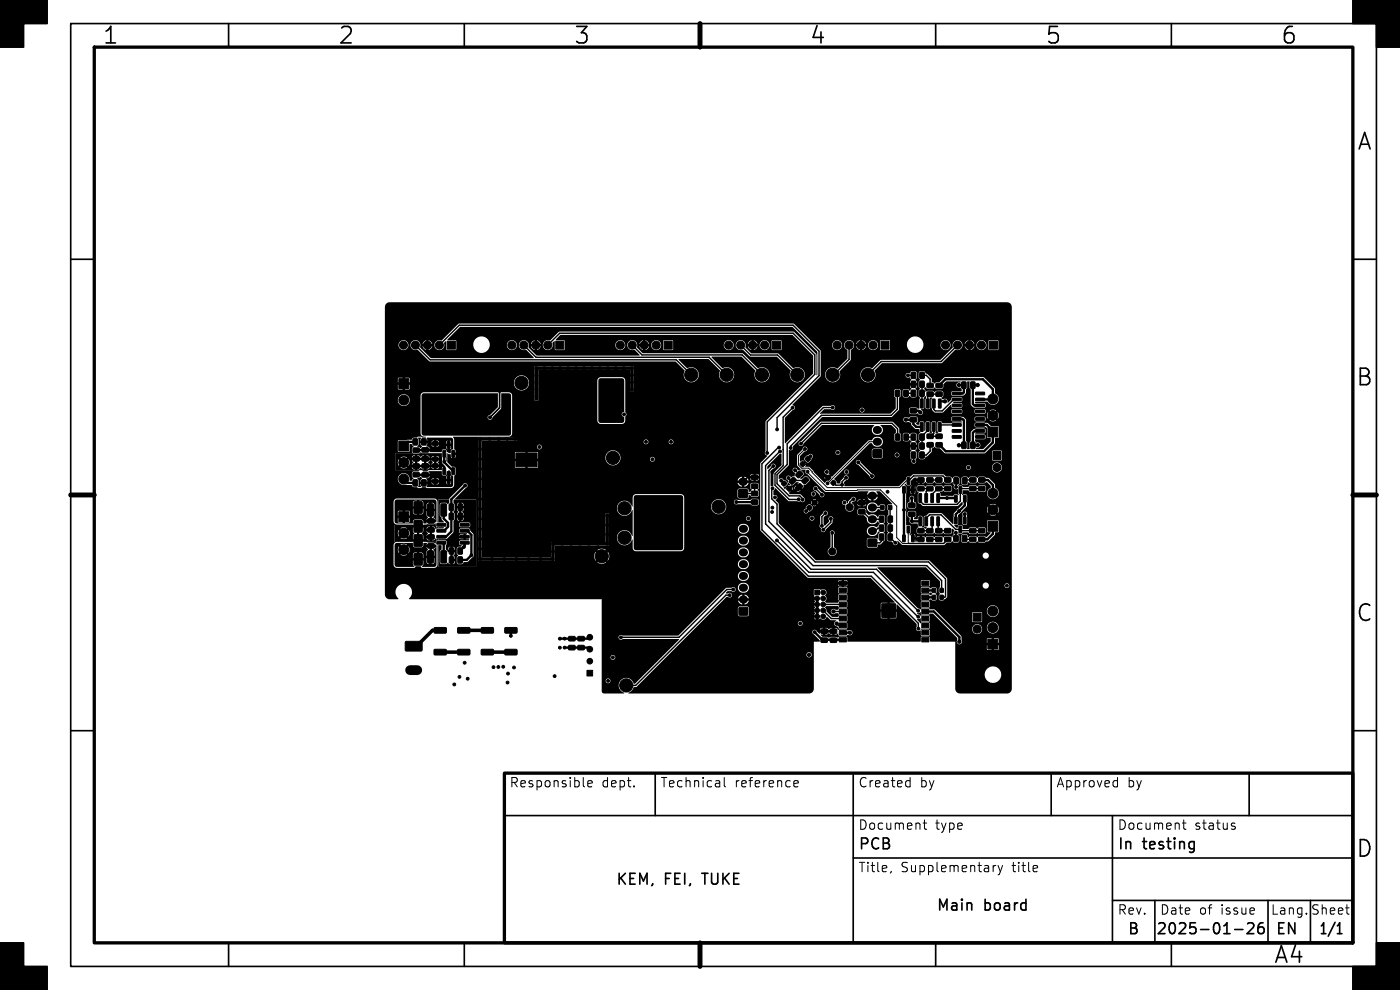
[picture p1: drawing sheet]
<svg xmlns="http://www.w3.org/2000/svg" width="297mm" height="210mm" viewBox="0 0 297 210" stroke-linecap="round" stroke-linejoin="round" font-family="sans-serif">
<defs><g id="words">
<g font-size="4.9">
<text x="21.7" y="9.8">1</text>
<text x="71.7" y="9.8">2</text>
<text x="121.7" y="9.8">3</text>
<text x="171.7" y="9.8">4</text>
<text x="221.7" y="9.8">5</text>
<text x="271.7" y="9.8">6</text>
<text x="287.8" y="32.3">A</text>
<text x="287.6" y="82.3">B</text>
<text x="287.6" y="132.3">C</text>
<text x="287.6" y="182.3">D</text>
<text x="270.2" y="204.8">A4</text>
</g>
<g font-size="3.2">
<text x="182" y="180.7">PCB</text>
<text x="237" y="180.7">In</text>
<text x="242.5" y="180.7">testing</text>
<text x="130.5" y="188.2">KEM,</text>
<text x="141" y="188.2">FEI,</text>
<text x="149.5" y="188.2">TUKE</text>
<text x="198.5" y="193.7">Main</text>
<text x="208.7" y="193.7">board</text>
<text x="239.1" y="198.7">B</text>
<text x="245.1" y="198.7">2025-01-26</text>
<text x="270.5" y="198.7">EN</text>
<text x="279.6" y="198.7">1/1</text>
</g>
<g font-size="2.8">
<text x="108" y="167.3">Responsible</text>
<text x="127.6" y="167.3">dept.</text>
<text x="140" y="167.3">Technical</text>
<text x="155.8" y="167.3">reference</text>
<text x="182" y="167.3">Created</text>
<text x="195.1" y="167.3">by</text>
<text x="224" y="167.3">Approved</text>
<text x="239.1" y="167.3">by</text>
<text x="182" y="176.3">Document</text>
<text x="198.3" y="176.3">type</text>
<text x="237" y="176.3">Document</text>
<text x="253.3" y="176.3">status</text>
<text x="182" y="185.3">Title,</text>
<text x="191" y="185.3">Supplementary</text>
<text x="214.7" y="185.3">title</text>
<text x="237" y="194.3">Rev.</text>
<text x="246" y="194.3">Date</text>
<text x="254.3" y="194.3">of</text>
<text x="258.9" y="194.3">issue</text>
<text x="269.5" y="194.3">Lang. Sheet</text>
</g>
</g></defs>
<g fill="none" stroke="#000" stroke-width=".35">
<path d="M15 5h277v200h-277zM48.5 5v5M98.5 5v5M148.5 5v5M198.5 5v5M248.5 5v5M15 55h5M287 55h5M15 105h5M287 105h5M15 155h5M287 155h5"/>
<path d="M107 173h180M139 164v9M181 164v36M223 164v9M236 173v27M252.7 178.5l.6 .1M253.3 178.5v1.9a.62 .62 0 0 1-.7 .4M253.3 179.9l-.6 .2M265 164v9M181 182h106M236 191h51M245 191v9"/>
<path d="M261.9 197.2h1.8M264.7 196l.3-.2 .8 .1a.62 .62 0 0 1 .1 .8l-1.3 1.4h1.4M268 195.8a.91 .91 0 0 0-1.1 .9v.9l.2 .3 .6 .2 .4-.3 .1-.7-.2-.4-.7-.1-.4 .5M269 191v9M278 191v9M283.7 198.1h1M283.7 196.4l.5-.6v2.3M48.5 200v5M98.5 200v5M148.5 200v5M198.5 200v5M248.5 200v5"/>
</g>
<path d="M20 10h267v190h-267zM107 164h180v36h-180z" fill="none" stroke="#000" stroke-width=".7"/>
<path d="M148.5 5v5M15 105h5M287 105h5M148.5 200v5" fill="none" stroke="#000" stroke-width="1.1"/>
<path d="M0 0h10v5h-5v5h-5zM287 0h10v10h-5v-5h-5zM0 200h5v5h5v5h-10zM292 200h5v10h-10v-5h5z" fill="#000" stroke="#000" stroke-width=".35"/>
<g fill="none" stroke="#000" stroke-width=".21">
<path d="M170.8 95.2l-1.4 1.4v2l.7 .7h1.5l3.9 4.1h15.3l1.4-1.4h.5M186.1 93.7h-1.7l-8.8 8.8M171.3 100.1l3.9 4 11.6-.2 3.4 3.5v6.6l1.3 1.3h1.2v-3M124.7 166.3l.9-.2-.1-.4-.5-.1-.3 .3 .1 .9h.7M134.5 166.7v.2M153.6 164.9v1.7l.3 .3M168.4 166.3l1-.2-.1-.4-.6-.1-.3 .3 .1 .9h.8M192.5 165.6l.6 .1M193.1 166.8l-.6 .1M193.1 164.9v2M195.8 174.6h.8M196.1 173.9v1.7l.1 .2 .4 .1"/>
<path d="M236.5 165.6l.6 .1M237.1 166.8l-.6 .1M237.1 164.9v2M250.8 174.6h.8M251.1 173.9v1.7l.1 .2 .4 .1M261.5 174.6l.5 .1M261.5 175.3l.5 .1 .1 .2-.3 .3h-.4M189.1 184.8l-.2 .4M210.7 183.6v1.3M211.3 183.6l-.4 .1-.2 .3M211.7 183.6l.5 1.3M212.2 184.9l-.2 .5-.3 .2"/>
<path d="M212.7 183.6l-.5 1.3M219.8 183.6l.2 .1 .1 .4-.9 .2M220 184.8l-.2 .1M285.5 192.6h.7M286 193.9h.2"/>
</g>
<g fill="#000" stroke="#000" stroke-width=".21">
<path d="M94.9 72.4h1.7v1.7h-1.7zM117.9 72.4h1.7v1.7h-1.7zM140.9 72.4h1.7v1.7h-1.7zM163.9 72.4h1.7v1.7h-1.7zM186.9 72.4h1.7v1.7h-1.7zM209.9 72.4h1.7v1.7h-1.7zM84.6 93.6h2.1v2.1h-2.1zM84.6 80.3h2.1v2.1h-2.1zM87.7 93.1l.7-.1 .2 .2v1l-.2 .2h-.6l-.2-.1zM87.7 98.4h1.1l.2 .2v.6l-.3 .2h-1l-.1-.3zM87.7 95.1l1.1-.1 .2 .2v.7l-.3 .1h-1l-.1-.2zM87.7 96.9l1.1-.1 .2 .3v.6l-.3 .1h-1l-.1-.2z"/>
<path d="M89.5 93.1l.7-.1 .2 .2v1l-.1 .2h-.6l-.3-.1zM89.6 98.4h1.2l.1 .2v.6l-.2 .1h-1.1l-.1-.2zM89.6 95h1.2l.1 .2v.6l-.2 .1h-1.1l-.1-.2zM89.6 96.9h1.2l.1 .2v.6l-.2 .1h-1.1l-.1-.2zM91.8 98.4h1.1v.8h-1.1zM91.8 93.7h1.1v.8h-1.1zM91.8 97h1.1v.8h-1.1zM94 95.6h.5l-.1 1.4-.4-.1zM94 99.2l.5 .1-.1 1.4-.4-.1zM94.9 93.7h.6l-.1 1.4-.5-.1zM95.9 95.6h.5l-.1 1.4-.4-.1zM95.9 99.2l.5 .1-.1 1.4-.4-.1z"/>
<path d="M98.5 83.8h3.4v5h-3.4zM109.4 96.1h4.5v2.9h-4.5zM128.2 82.9h3v4.5h-3zM169.5 99.9h.4l.4 .6-.9 .9-.6-.6zM170.1 98l.2-.1 .5 .5-.4 .6-.7-.5zM170.9 97.2l.5-.4 .5 .7-.6 .4-.5-.5zM185.2 95.4h1.8v1.6h-1.8zM189.9 82.8l.7-.1 .3 .2v1l-.2 .2h-.6l-.2-.1zM190 92.1l.7-.1 .2 .2v1l-.1 .2h-.6l-.3-.1zM191.8 82.8l.7-.1 .2 .2v1l-.1 .2h-.7l-.2-.1zM191.8 92.1l.7-.1 .2 .2 .1 1-.2 .2h-.6l-.2-.1zM193.1 86.7h1.2l.2 .2v.6l-.3 .1h-1l-.2-.2z"/>
<path d="M193.1 88.6h1.2l.2 .2v.6l-.3 .1h-1l-.2-.2zM193.3 95.9l.7-.1 .3 .2v1l-.2 .2h-.6l-.2-.1zM193.3 92.1l.7-.1 .3 .2v1l-.2 .2h-.6l-.2-.1zM193.3 94l.7-.1 .3 .2v1l-.2 .2h-.6l-.2-.1zM193.3 80.9l.7-.1 .3 .2v1l-.2 .2h-.6l-.2-.1zM193.3 82.8l.7-.1 .3 .2v1l-.2 .2h-.6l-.2-.1zM193.3 79l.7-.1 .3 .2v1l-.2 .2h-.6l-.2-.1zM195.3 89.6l.5 .1v1.8l-.5-.1zM195.3 84.7h.5v1.9l-.5-.1zM195.2 95.9l.7-.1 .2 .2v1l-.1 .2h-.7l-.2-.1zM195.2 92.1l.7-.1 .2 .2v1l-.1 .2h-.7l-.2-.1zM195.2 94l.7-.1 .2 .2v1l-.1 .2h-.7l-.2-.1z"/>
<path d="M195.2 80.9l.7-.1 .2 .2v1l-.1 .2h-.7l-.2-.1zM195.2 82.8l.7-.1 .2 .2v1l-.1 .2h-.7l-.2-.1zM195.2 79l.7-.1 .2 .2v1l-.1 .2h-.7l-.2-.1zM196.6 89.6l.5 .1-.1 1.8-.5-.1zM196.6 84.7h.5l-.1 1.9-.5-.1zM196.7 83.2l1.2-.1 .1 .2v.7l-.2 .1h-1l-.2-.2zM196.7 81.3h1.2l.1 .2v.6l-.2 .2h-1l-.2-.3zM196.7 92.1l1.2-.1 .1 .3v.6l-.2 .2-1-.1-.2-.2zM196.7 93.9h1.2l.1 .2v.6l-.2 .2h-1l-.2-.3zM197.8 89.6l.6 .1-.1 1.8-.5-.1zM197.8 84.7h.6l-.1 1.9-.5-.1zM198.6 93.9h1.2l.1 .2v.6l-.2 .2h-1l-.2-.3z"/>
<path d="M198.6 92.1l1.2-.1 .1 .3v.6l-.2 .2-1-.1-.2-.2zM199.1 89.6l.6 .1-.1 1.8-.5-.1zM199.1 84.7h.6l-.1 1.9-.5-.1zM198.6 81.3h1.2l.1 .2v.6l-.2 .2h-1l-.2-.3zM198.6 83.2l1.2-.1 .1 .2v.7l-.2 .1h-1l-.2-.2zM202 87h1.8l.1 .5-1.8 .1zM202 85.8l1.8-.1 .1 .5-1.8 .1zM202 84.5l1.8-.1 .1 .5-1.8 .1zM202 83.2h1.8l.1 .5-1.8 .1zM202 92.4h1.8l.1 .5-1.8 .1zM202 91.2l1.8-.1 .1 .5-1.8 .1zM202 89.9h1.8l.1 .4-1.8 .1z"/>
<path d="M202 88.6h1.8l.1 .5-1.8 .1zM204.1 81h.6l.3 .1v1.1l-.2 .2h-.6l-.2-.1zM204.1 93.8l.6-.1 .3 .2v1l-.2 .3h-.6l-.2-.2zM206 81h.6l.3 .1v1.1l-.2 .2h-.6l-.2-.1zM206 93.8l.6-.1 .3 .2v1l-.2 .3h-.6l-.2-.2zM207 83.2h1.8l.1 .5-1.9 .1zM207 84.5l1.8-.1 .1 .5-1.9 .1zM207 85.8l1.8-.1 .1 .5-1.9 .1zM207 87h1.8l.1 .5-1.9 .1zM207 88.6h1.8l.1 .5-1.9 .1zM207 89.9h1.8l.1 .4-1.9 .1zM207 91.2l1.8-.1 .1 .5-1.9 .1z"/>
<path d="M207 92.4h1.8l.1 .5-1.9 .1zM209.6 90.6h2.1v2.1h-2.1zM210.7 95.8h1.7v1.7h-1.7zM84.6 108.6h2.1v2.1h-2.1zM87.7 101.8l.7-.1 .2 .2v1l-.1 .2h-.7l-.2-.1zM87.7 100.3l1.1-.1 .2 .2v.6l-.3 .2h-1l-.1-.2zM87.9 117.5h1.6v2.3h-1.6zM87.9 113.5h1.6v2.3h-1.6zM87.9 106.5h1.6v2.3h-1.6zM87.9 110.5h1.6v2.3h-1.6zM89.5 101.8l.7-.1 .2 .2v1l-.1 .2h-.6l-.3-.1zM89.6 100.3h1.2l.1 .2v.6l-.2 .1h-1.1l-.1-.2z"/>
<path d="M90.8 116.9l.9-.1 .2 .2 .1 2.2-.2 .2-.8 .1-.3-.2zM90.8 115.4l1.2-.1 .2 .3-.1 .6-.2 .1h-1l-.2-.2zM90.8 113.5l1.2-.1 .2 .3-.1 .6-.2 .1h-1l-.2-.2zM90.8 110.1l1.2-.1 .2 .3-.1 .6-.2 .1h-1l-.2-.2zM90.8 112l1.2-.1 .2 .3-.1 .6-.2 .1h-1l-.2-.2zM90.8 106.9h.9l.2 .1 .1 2.3-.2 .2h-.8l-.3-.1zM91.8 101.7h1.1v.8h-1.1zM93.6 116.9l.9-.1 .2 .2 .1 2.2-.2 .2-.8 .1-.3-.2zM92.7 114.9l1.8-.1 .1 .5-1.9 .1zM92.7 113.6h1.8l.1 .5-1.9 .1zM92.7 112.3h1.8l.1 .5-1.9 .1zM92.7 111.1l1.8-.1 .1 .5-1.9 .1z"/>
<path d="M93.6 106.9h.9l.2 .1 .1 2.3-.2 .2h-.8l-.3-.1zM95.3 108.9l.7-.1 .2 .2 .1 1-.2 .3h-.6l-.2-.2zM95.3 106.9h.7l.2 .1 .1 1.1-.2 .2h-.6l-.2-.1zM94.9 101.1l.6 .1-.1 1.3h-.5zM95.4 118.2l.7-.1 .2 .1v1l-.2 .3h-.6l-.2-.2zM95.4 116.3l.7-.1 .2 .1v1l-.2 .3h-.6l-.2-.2zM97.2 108.9l.7-.1 .2 .2 .1 1-.2 .3h-.6l-.2-.2zM97.2 106.9h.7l.2 .1 .1 1.1-.2 .2h-.6l-.2-.1zM97.2 118.2l.7-.1 .2 .1v1l-.1 .3h-.6l-.3-.2zM97.2 116.3l.7-.1 .2 .1v1l-.1 .3h-.6l-.3-.2zM97.6 111.1l1.9-.1v.5l-1.8 .1zM97.6 112.3h1.9v.5l-1.8 .1z"/>
<path d="M97.6 113.6h1.9v.5l-1.8 .1zM97.6 114.9l1.9-.1v.5l-1.8 .1zM156.7 103.9h1.9v1.6h-1.9zM159.4 102.7h1.3l.1 .2v.6l-.2 .1h-1.1l-.1-.2zM159.4 100.8h1.3l.1 .2v.6l-.2 .1h-1.1l-.1-.2zM159.5 106.1l1.1-.1 .2 .2v.7l-.3 .1h-.9l-.2-.2zM159.5 104.2h1.1l.2 .2v.6l-.3 .2h-.9l-.2-.3zM165.8 102.4l.5-.4 .6 .6-.6 .5-.5-.3zM166.9 103.5l.5-.4 .6 .6-.6 .5-.5-.4zM167.5 102l.8-.8 .6 .6-.9 1-.5-.5zM169.5 102.6h.3l.5 .6-1 .9-.6-.6zM170.8 101.2h.3l.5 .6-.9 .9-.6-.6z"/>
<path d="M171.2 107.5l.6-.3 .5 .6-.7 .5-.4-.5zM172.3 106.4l.6-.3 .5 .6-.7 .5-.4-.5zM175.2 101.2l.5-.4 .6 .5-.6 .6-.5-.4zM176.3 102.3l.5-.4 .6 .5-.6 .6-.5-.4zM182.2 108.1h1.2l.1 .2v.6l-.2 .2-1-.1-.2-.2zM182.2 106.2h1.2l.1 .2v.6l-.2 .2-1-.1-.2-.2zM184.2 114.4h1.8v1.5h-1.8zM186.8 107.2h.7v.9h-.7zM186.6 113.3l.7-.1 .2 .2v1l-.1 .2h-.6l-.3-.1zM186.6 109.5l.7-.1 .2 .2v1l-.1 .2h-.6l-.3-.1zM186.6 111.4l.7-.1 .2 .2v1l-.1 .2h-.6l-.3-.1zM188.5 107.2h.7v.9h-.7z"/>
<path d="M188.4 113.3l.7-.1 .2 .2 .1 1-.2 .2h-.6l-.2-.1zM188.4 109.5l.7-.1 .2 .2 .1 1-.2 .2h-.6l-.2-.1zM188.4 111.4l.7-.1 .2 .2 .1 1-.2 .2h-.6l-.2-.1zM191.5 113.5l.6 .1-.1 1.3-.5-.1zM191.5 103.2l.6 .1-.1 1.3h-.5zM192.5 111.6l.5 .1-.1 1.3h-.5zM192.5 101.3l.5 .1-.1 1.4-.5-.1zM193.4 113.5l.6 .1-.1 1.3-.5-.1zM193.4 103.2l.6 .1-.1 1.3h-.5zM192.8 106.8l1.2-.1 .2 .2-.1 .6-.2 .2h-1l-.2-.3zM192.8 108.7l1.2-.1 .2 .2-.1 .6-.2 .2h-1l-.2-.3zM194.7 114l1.2-.1 .2 .3-.1 .6-.2 .1h-1l-.1-.2z"/>
<path d="M194.7 112.1h1.2l.2 .2-.1 .6-.2 .2h-1l-.1-.3zM195 109.7h.5l-.1 1.9-.5-.1zM195 104.7l.5 .1-.1 1.8-.5-.1zM194.7 101.4l1.2-.1 .2 .3v.6l-.3 .1h-1l-.1-.2zM194.7 103.2h1.2l.2 .2v.6l-.3 .2-1-.1-.1-.2zM196.2 109.7h.6l-.1 1.9-.5-.1zM196.2 104.7l.6 .1-.1 1.8-.5-.1zM197.5 109.7h.5v1.9l-.5-.1zM197.5 104.7l.5 .1v1.8l-.5-.1zM196.6 112.1h1.2l.2 .2-.1 .6-.2 .2h-1l-.1-.3zM196.6 114l1.2-.1 .2 .3-.1 .6-.2 .1h-1l-.1-.2zM196.6 101.4l1.2-.1 .2 .3v.6l-.3 .1h-1l-.1-.2z"/>
<path d="M196.6 103.2h1.2l.2 .2v.6l-.3 .2-1-.1-.1-.2zM198.5 114l1.2-.1 .2 .3-.1 .6-.2 .1h-1l-.1-.2zM198.5 112.1h1.2l.2 .2-.1 .6-.2 .2h-1l-.1-.3zM198.8 109.7h.5l-.1 1.9-.5-.1zM198.8 104.7l.5 .1-.1 1.8-.5-.1zM198.5 101.4l1.2-.1 .2 .3v.6l-.3 .1h-1l-.1-.2zM198.5 103.2h1.2l.2 .2v.6l-.3 .2-1-.1-.1-.2zM200.4 103.2h1.2l.2 .2v.6l-.3 .2-1-.1-.1-.2zM200.4 101.4l1.2-.1 .2 .3v.6l-.3 .1h-1l-.1-.2zM200.4 112.1h1.2l.2 .2-.1 .6-.2 .2h-1l-.1-.3zM200.4 114l1.2-.1 .2 .3-.1 .6-.2 .1h-1l-.1-.2zM202.4 113.6l.7-.1 .2 .2v1l-.1 .2h-.7l-.2-.1z"/>
<path d="M202.4 101.4l.7-.1 .2 .2 .1 .9-.2 .3h-.6l-.3-.2zM202.5 105.1l.6 .1-.1 1.3-.5-.1zM202.5 109.7l.6 .1-.1 1.3h-.5zM203.5 103.2l.5 .1-.1 1.4-.5-.1zM203.5 111.6l.5 .1-.1 1.3-.5-.1zM204.2 113.6l.7-.1 .2 .2v1l-.1 .2h-.6l-.3-.1zM204.2 101.4l.7-.1 .3 .2v.9l-.2 .3h-.6l-.2-.2zM204.4 105.1l.6 .1-.1 1.3-.5-.1zM204.4 109.7l.6 .1-.1 1.3h-.5zM205.7 114l1.2-.1 .2 .2v.7l-.3 .1h-1l-.1-.2zM205.7 112.1h1.2l.2 .2v.6l-.3 .2h-1l-.1-.3zM205.8 101.4l1.1-.1 .2 .3v.6l-.3 .1h-1l-.1-.2z"/>
<path d="M205.8 103.2l1.1-.1 .2 .3v.6l-.3 .2-1-.1-.1-.2zM207.6 114l1.2-.1 .2 .2v.7l-.3 .1h-1l-.1-.2zM207.6 112.1h1.2l.2 .2v.6l-.3 .2h-1l-.1-.3zM207.7 101.4l1.1-.1 .2 .3v.6l-.3 .1h-1l-.1-.2zM207.7 103.2l1.1-.1 .2 .3v.6l-.3 .2-1-.1-.1-.2zM209.6 110.6h2.1v2.1h-2.1zM86 136.1h3.4l.2 .2-.1 1.7-.2 .1h-3.2l-.1-.2zM92.1 137.8l2.5-.1 .1 .3v.8l-.2 .1h-2.3l-.1-.2zM92.1 133.2l2.5-.1 .1 .3v.8l-.2 .1h-2.3l-.1-.2zM97.1 137.8l2.5-.1 .1 .3v.8l-.2 .1h-2.3l-.1-.2zM97.1 133.2l2.5-.1 .1 .3v.8l-.2 .1h-2.3l-.1-.2zM102.1 137.8l2.5-.1 .1 .3v.8l-.2 .1h-2.3l-.1-.2z"/>
<path d="M102.1 133.2l2.5-.1 .1 .3v.8l-.2 .1h-2.3l-.1-.2zM107.1 137.8l2.5-.1 .1 .3v.8l-.2 .1h-2.3l-.1-.2zM107.1 133.2l2.5-.1 .1 .3v.8l-.2 .1h-2.3l-.1-.2zM120.7 135.1l1.2-.1 .1 .2v.6l-.2 .2h-1.1l-.1-.3zM120.7 137l1.2-.1 .1 .2v.6l-.2 .2h-1.1l-.1-.3zM122.6 135.1l1.2-.1 .2 .2v.6l-.3 .2h-1l-.2-.3zM122.6 137l1.2-.1 .2 .2v.6l-.3 .2h-1l-.2-.3zM156.8 128.9h1.8v1.6h-1.8zM172.9 125.2h1v1h-1zM174.2 135.4l1.2-.1 .2 .2v.6l-.3 .2h-1l-.2-.3zM174.2 133.5l1.2-.1 .2 .2v.6l-.3 .2h-1l-.2-.3zM176.2 135.4l1.2-.1 .1 .3v.6l-.2 .1h-1.1l-.1-.2z"/>
<path d="M176.2 133.5l1.2-.1 .1 .3v.6l-.2 .1h-1.1l-.1-.2zM178.1 135.3h1.5v.9h-1.5zM178.1 133.8h1.5v.9h-1.5zM178.1 132.3h1.5v.9h-1.5zM178.1 130.8h1.5v.9h-1.5zM178.1 129.3h1.5v.9h-1.5zM178.1 127.8h1.5v.9h-1.5zM178.1 126.3h1.5v.9h-1.5zM178.1 124.8h1.5v.9h-1.5zM178.1 123.3h1.5v.9h-1.5zM187.1 128.1h2.9v2.9h-2.9zM195.5 123.3h1.6v.9h-1.6z"/>
<path d="M195.5 124.8h1.6v.9h-1.6zM195.5 126.3h1.6v.9h-1.6zM195.5 127.8h1.6v.9h-1.6zM195.5 129.3h1.6v.9h-1.6zM195.5 130.8h1.6v.9h-1.6zM195.5 132.3h1.6v.9h-1.6zM195.5 133.8h1.6v.9h-1.6zM195.5 135.3h1.6v.9h-1.6zM197.8 124.8h.7v.9h-.7zM197.8 126.3h.7v.8h-.7zM199.4 124.8h.7v.9h-.7zM199.4 126.3h.7v.8h-.7z"/>
<path d="M206.4 130.1h1.7v1.7h-1.7zM209.6 135.6h2.1v2.1h-2.1zM124.5 142.2h1.2v1.2h-1.2z"/>
<circle cx="82.7" cy="77.1" r=".3"/>
<circle cx="82.7" cy="67.1" r=".3"/>
<circle cx="82.7" cy="73.1" r=".3"/>
<circle cx="82.7" cy="69.1" r=".3"/>
<circle cx="82.7" cy="65.1" r=".3"/>
<circle cx="82.7" cy="79.1" r=".3"/>
<circle cx="82.7" cy="75.1" r=".3"/>
<circle cx="82.7" cy="71.1" r=".3"/>
<circle cx="84.7" cy="65.1" r=".3"/>
<circle cx="85.6" cy="73.2" r=".85"/>
<circle cx="86.7" cy="65.1" r=".3"/>
<circle cx="88.1" cy="73.2" r=".85"/>
<circle cx="88.7" cy="65.1" r=".3"/>
<circle cx="90.7" cy="65.1" r=".3"/>
<circle cx="90.7" cy="73.2" r=".85"/>
<circle cx="92.7" cy="65.1" r=".3"/>
<circle cx="93.2" cy="73.2" r=".85"/>
<circle cx="94.7" cy="65.1" r=".3"/>
<circle cx="96.7" cy="65.1" r=".3"/>
<circle cx="98.7" cy="65.1" r=".3"/>
<circle cx="100.7" cy="65.1" r=".3"/>
<circle cx="102.7" cy="65.1" r=".3"/>
<circle cx="104.7" cy="65.1" r=".3"/>
<circle cx="106.7" cy="65.1" r=".3"/>
<circle cx="108.6" cy="73.2" r=".85"/>
<circle cx="108.7" cy="65.1" r=".3"/>
<circle cx="110.7" cy="65.1" r=".3"/>
<circle cx="111.1" cy="73.2" r=".85"/>
<circle cx="112.7" cy="65.1" r=".3"/>
<circle cx="113.7" cy="73.2" r=".85"/>
<circle cx="113.8" cy="79.6" r=".3"/>
<circle cx="113.8" cy="78.1" r=".3"/>
<circle cx="114.7" cy="65.1" r=".3"/>
<circle cx="115.5" cy="78.1" r=".3"/>
<circle cx="116.2" cy="73.2" r=".85"/>
<circle cx="116.7" cy="65.1" r=".3"/>
<circle cx="117.2" cy="78.1" r=".3"/>
<circle cx="118.7" cy="65.1" r=".3"/>
<circle cx="118.9" cy="78.1" r=".3"/>
<circle cx="120.5" cy="78.1" r=".3"/>
<circle cx="120.6" cy="65.1" r=".3"/>
<circle cx="122.2" cy="78.1" r=".3"/>
<circle cx="122.6" cy="65.1" r=".3"/>
<circle cx="123.9" cy="78.1" r=".3"/>
<circle cx="124.6" cy="65.1" r=".3"/>
<circle cx="125.6" cy="78.1" r=".3"/>
<circle cx="126.6" cy="65.1" r=".3"/>
<circle cx="127.3" cy="78.1" r=".3"/>
<circle cx="128.6" cy="65.1" r=".3"/>
<circle cx="128.9" cy="78.1" r=".3"/>
<circle cx="130.6" cy="78.1" r=".3"/>
<circle cx="130.6" cy="65.1" r=".3"/>
<circle cx="131.6" cy="73.2" r=".85"/>
<circle cx="132.3" cy="78.1" r=".3"/>
<circle cx="132.6" cy="65.1" r=".3"/>
<circle cx="134.1" cy="78.1" r=".3"/>
<circle cx="134.1" cy="79.6" r=".3"/>
<circle cx="134.1" cy="73.2" r=".85"/>
<circle cx="134.6" cy="65.1" r=".3"/>
<circle cx="136.6" cy="65.1" r=".3"/>
<circle cx="136.7" cy="73.2" r=".85"/>
<circle cx="138.6" cy="65.1" r=".3"/>
<circle cx="139.2" cy="73.2" r=".85"/>
<circle cx="140.6" cy="65.1" r=".3"/>
<circle cx="142.6" cy="65.1" r=".3"/>
<circle cx="144.6" cy="65.1" r=".3"/>
<circle cx="146.6" cy="79.5" r="1.4"/>
<circle cx="146.6" cy="65.1" r=".3"/>
<circle cx="148.6" cy="65.1" r=".3"/>
<circle cx="150.6" cy="65.1" r=".3"/>
<circle cx="152.6" cy="65.1" r=".3"/>
<circle cx="154.1" cy="79.5" r="1.4"/>
<circle cx="154.6" cy="73.2" r=".85"/>
<circle cx="154.6" cy="65.1" r=".3"/>
<circle cx="156.6" cy="65.1" r=".3"/>
<circle cx="157.1" cy="73.2" r=".85"/>
<circle cx="158.6" cy="65.1" r=".3"/>
<circle cx="159.7" cy="73.2" r=".85"/>
<circle cx="160.6" cy="65.1" r=".3"/>
<circle cx="161.6" cy="79.5" r="1.4"/>
<circle cx="162.2" cy="73.2" r=".85"/>
<circle cx="162.6" cy="65.1" r=".3"/>
<circle cx="164.6" cy="65.1" r=".3"/>
<circle cx="166.6" cy="65.1" r=".3"/>
<circle cx="168.6" cy="65.1" r=".3"/>
<circle cx="169.1" cy="79.5" r="1.4"/>
<circle cx="170.6" cy="65.1" r=".3"/>
<circle cx="172.6" cy="65.1" r=".3"/>
<circle cx="174.6" cy="65.1" r=".3"/>
<circle cx="176.6" cy="79.5" r="1.4"/>
<circle cx="176.6" cy="65.1" r=".3"/>
<circle cx="177.6" cy="73.2" r=".85"/>
<circle cx="178.6" cy="65.1" r=".3"/>
<circle cx="180.1" cy="73.2" r=".85"/>
<circle cx="180.6" cy="65.1" r=".3"/>
<circle cx="182.6" cy="65.1" r=".3"/>
<circle cx="182.7" cy="73.2" r=".85"/>
<circle cx="184.1" cy="79.5" r="1.4"/>
<circle cx="184.6" cy="65.1" r=".3"/>
<circle cx="185.2" cy="73.2" r=".85"/>
<circle cx="186.6" cy="65.1" r=".3"/>
<circle cx="188.6" cy="65.1" r=".3"/>
<circle cx="190.6" cy="65.1" r=".3"/>
<circle cx="192.6" cy="79.6" r=".3"/>
<circle cx="192.6" cy="65.1" r=".3"/>
<circle cx="194.6" cy="65.1" r=".3"/>
<circle cx="196.6" cy="65.1" r=".3"/>
<circle cx="198.7" cy="65.1" r=".3"/>
<circle cx="200.6" cy="73.2" r=".85"/>
<circle cx="200.7" cy="65.1" r=".3"/>
<circle cx="202.7" cy="65.1" r=".3"/>
<circle cx="203.1" cy="73.2" r=".85"/>
<circle cx="204.7" cy="65.1" r=".3"/>
<circle cx="205.7" cy="73.2" r=".85"/>
<circle cx="206.7" cy="65.1" r=".3"/>
<circle cx="208.2" cy="73.2" r=".85"/>
<circle cx="208.7" cy="65.1" r=".3"/>
<circle cx="210.7" cy="65.1" r=".3"/>
<circle cx="212.7" cy="65.1" r=".3"/>
<circle cx="213.7" cy="67.1" r=".3"/>
<circle cx="213.7" cy="77.1" r=".3"/>
<circle cx="213.7" cy="73.1" r=".3"/>
<circle cx="213.7" cy="79.1" r=".3"/>
<circle cx="213.7" cy="75.1" r=".3"/>
<circle cx="213.7" cy="65.1" r=".3"/>
<circle cx="213.7" cy="69.1" r=".3"/>
<circle cx="213.7" cy="71.1" r=".3"/>
<circle cx="82.7" cy="81.1" r=".3"/>
<circle cx="82.7" cy="97.1" r=".3"/>
<circle cx="82.7" cy="87.1" r=".3"/>
<circle cx="82.7" cy="83.1" r=".3"/>
<circle cx="82.7" cy="93.1" r=".3"/>
<circle cx="82.7" cy="95.1" r=".3"/>
<circle cx="82.7" cy="89.1" r=".3"/>
<circle cx="82.7" cy="85.1" r=".3"/>
<circle cx="82.7" cy="99.1" r=".3"/>
<circle cx="82.7" cy="91.1" r=".3"/>
<circle cx="85.7" cy="98.1" r="1.05"/>
<circle cx="85.7" cy="84.9" r="1.05"/>
<circle cx="91.4" cy="91.2" r=".3"/>
<circle cx="91.4" cy="86" r=".3"/>
<circle cx="91.4" cy="88.7" r=".3"/>
<circle cx="93.9" cy="94.4" r=".3"/>
<circle cx="94.2" cy="97.9" r=".3"/>
<circle cx="96.1" cy="97.9" r=".3"/>
<circle cx="97.3" cy="82.2" r=".3"/>
<circle cx="97.8" cy="81.2" r=".3"/>
<circle cx="98.4" cy="82.2" r=".3"/>
<circle cx="99.1" cy="88.5" r=".3"/>
<circle cx="99.1" cy="86.3" r=".3"/>
<circle cx="99.1" cy="85.2" r=".3"/>
<circle cx="99.1" cy="84.1" r=".3"/>
<circle cx="99.1" cy="87.4" r=".3"/>
<circle cx="99.9" cy="91.2" r=".3"/>
<circle cx="100.2" cy="88.5" r=".3"/>
<circle cx="100.2" cy="86.3" r=".3"/>
<circle cx="100.2" cy="85.2" r=".3"/>
<circle cx="100.2" cy="84.1" r=".3"/>
<circle cx="100.2" cy="87.4" r=".3"/>
<circle cx="100.7" cy="90.2" r=".3"/>
<circle cx="101.3" cy="88.5" r=".3"/>
<circle cx="101.3" cy="86.3" r=".3"/>
<circle cx="101.3" cy="85.2" r=".3"/>
<circle cx="101.3" cy="84.1" r=".3"/>
<circle cx="101.3" cy="87.4" r=".3"/>
<circle cx="101.4" cy="91.2" r=".3"/>
<circle cx="101.8" cy="95.3" r=".3"/>
<circle cx="101.8" cy="99.5" r=".3"/>
<circle cx="101.8" cy="97.4" r=".3"/>
<circle cx="101.8" cy="93.1" r=".3"/>
<circle cx="102" cy="82.2" r=".3"/>
<circle cx="102.6" cy="81.2" r=".3"/>
<circle cx="103.2" cy="82.2" r=".3"/>
<circle cx="103.9" cy="93.1" r=".3"/>
<circle cx="104" cy="88.5" r=".3"/>
<circle cx="105.8" cy="93.1" r=".3"/>
<circle cx="106" cy="82.2" r=".3"/>
<circle cx="106.9" cy="91.2" r=".3"/>
<circle cx="107.6" cy="93.1" r=".3"/>
<circle cx="109.3" cy="93.1" r=".3"/>
<circle cx="109.9" cy="97" r=".3"/>
<circle cx="109.9" cy="98.2" r=".3"/>
<circle cx="110.6" cy="81.2" r="1.4"/>
<circle cx="111.1" cy="97" r=".3"/>
<circle cx="111.1" cy="98.2" r=".3"/>
<circle cx="112.4" cy="97" r=".3"/>
<circle cx="112.4" cy="98.2" r=".3"/>
<circle cx="113.5" cy="97" r=".3"/>
<circle cx="113.5" cy="98.2" r=".3"/>
<circle cx="113.8" cy="82.6" r=".3"/>
<circle cx="113.8" cy="84.1" r=".3"/>
<circle cx="113.8" cy="81.1" r=".3"/>
<circle cx="114.4" cy="94.8" r=".3"/>
<circle cx="114.6" cy="86.2" r=".3"/>
<circle cx="115.1" cy="90.7" r=".3"/>
<circle cx="115.1" cy="96.7" r=".3"/>
<circle cx="115.1" cy="92.7" r=".3"/>
<circle cx="116.1" cy="85.2" r=".3"/>
<circle cx="117.1" cy="94.8" r=".3"/>
<circle cx="117.1" cy="92.7" r=".3"/>
<circle cx="117.1" cy="90.7" r=".3"/>
<circle cx="117.1" cy="98.7" r=".3"/>
<circle cx="117.1" cy="96.7" r=".3"/>
<circle cx="117.6" cy="86.2" r=".3"/>
<circle cx="119.1" cy="92.7" r=".3"/>
<circle cx="119.1" cy="90.7" r=".3"/>
<circle cx="119.1" cy="85.2" r=".3"/>
<circle cx="119.1" cy="98.7" r=".3"/>
<circle cx="119.1" cy="96.7" r=".3"/>
<circle cx="120.6" cy="86.2" r=".3"/>
<circle cx="121.1" cy="98.7" r=".3"/>
<circle cx="121.1" cy="92.7" r=".3"/>
<circle cx="121.1" cy="90.7" r=".3"/>
<circle cx="121.1" cy="96.7" r=".3"/>
<circle cx="122.1" cy="85.2" r=".3"/>
<circle cx="123.1" cy="98.7" r=".3"/>
<circle cx="123.1" cy="96.7" r=".3"/>
<circle cx="125.1" cy="98.7" r=".3"/>
<circle cx="125.1" cy="96.7" r=".3"/>
<circle cx="127.1" cy="98.7" r=".3"/>
<circle cx="127.1" cy="96.7" r=".3"/>
<circle cx="129.1" cy="85.9" r=".3"/>
<circle cx="129.1" cy="83.4" r=".3"/>
<circle cx="129.1" cy="84.6" r=".3"/>
<circle cx="129.1" cy="87" r=".3"/>
<circle cx="130" cy="97.1" r="1.4"/>
<circle cx="130.3" cy="85.9" r=".3"/>
<circle cx="130.3" cy="83.4" r=".3"/>
<circle cx="130.3" cy="84.6" r=".3"/>
<circle cx="130.3" cy="87" r=".3"/>
<circle cx="132.4" cy="87.9" r=".3"/>
<circle cx="134.1" cy="81.1" r=".3"/>
<circle cx="134.1" cy="82.6" r=".3"/>
<circle cx="134.6" cy="88.9" r=".3"/>
<circle cx="134.6" cy="91.2" r=".3"/>
<circle cx="136.8" cy="91.2" r=".3"/>
<circle cx="136.8" cy="88.9" r=".3"/>
<circle cx="137" cy="93.7" r=".3"/>
<circle cx="138.4" cy="97.4" r=".3"/>
<circle cx="142.4" cy="93.7" r=".3"/>
<circle cx="143.5" cy="97.4" r=".3"/>
<circle cx="143.5" cy="99.1" r=".3"/>
<circle cx="143.6" cy="90.3" r=".3"/>
<circle cx="143.6" cy="88.4" r=".3"/>
<circle cx="145" cy="97.4" r=".3"/>
<circle cx="145" cy="99.1" r=".3"/>
<circle cx="150.4" cy="99.6" r=".3"/>
<circle cx="154.8" cy="88.4" r=".3"/>
<circle cx="154.8" cy="90.3" r=".3"/>
<circle cx="161.2" cy="94.5" r=".3"/>
<circle cx="161.2" cy="95.9" r=".3"/>
<circle cx="162.8" cy="96.1" r=".3"/>
<circle cx="164" cy="98.9" r=".3"/>
<circle cx="164.9" cy="91.1" r=".3"/>
<circle cx="165.3" cy="94.9" r=".3"/>
<circle cx="165.4" cy="98.6" r=".3"/>
<circle cx="165.5" cy="95.8" r=".3"/>
<circle cx="167.6" cy="91.7" r=".3"/>
<circle cx="167.7" cy="95" r=".3"/>
<circle cx="168.1" cy="86.5" r=".3"/>
<circle cx="168.7" cy="99.7" r=".3"/>
<circle cx="169.9" cy="94.1" r=".3"/>
<circle cx="170.8" cy="95.2" r=".3"/>
<circle cx="171.9" cy="96.8" r=".3"/>
<circle cx="172.1" cy="98.5" r=".3"/>
<circle cx="172.3" cy="94.7" r=".3"/>
<circle cx="173.5" cy="93.1" r=".3"/>
<circle cx="174.3" cy="99.9" r=".3"/>
<circle cx="175.9" cy="90.7" r=".3"/>
<circle cx="176.7" cy="86.4" r=".3"/>
<circle cx="177.5" cy="92.3" r=".3"/>
<circle cx="177.8" cy="96" r=".3"/>
<circle cx="178.4" cy="91.5" r=".3"/>
<circle cx="179.5" cy="97.2" r=".3"/>
<circle cx="179.8" cy="92.7" r=".3"/>
<circle cx="182.1" cy="98.1" r=".3"/>
<circle cx="182.9" cy="87" r=".3"/>
<circle cx="190.3" cy="96.5" r=".3"/>
<circle cx="191.5" cy="81.5" r=".3"/>
<circle cx="191.6" cy="94" r=".3"/>
<circle cx="192.1" cy="94.3" r=".3"/>
<circle cx="192.2" cy="89" r=".35"/>
<circle cx="193.9" cy="97.8" r=".3"/>
<circle cx="195.2" cy="87.5" r=".35"/>
<circle cx="197.4" cy="99.7" r=".3"/>
<circle cx="197.4" cy="97.3" r=".3"/>
<circle cx="200.5" cy="85.1" r=".35"/>
<circle cx="203.4" cy="94.5" r=".35"/>
<circle cx="203.4" cy="81.7" r=".35"/>
<circle cx="205.5" cy="99.2" r=".3"/>
<circle cx="207.4" cy="81.7" r=".35"/>
<circle cx="207.4" cy="94.4" r=".35"/>
<circle cx="210.6" cy="84.6" r="1.05"/>
<circle cx="210.6" cy="88.1" r="1.05"/>
<circle cx="211.5" cy="99.2" r=".85"/>
<circle cx="213.7" cy="81.1" r=".3"/>
<circle cx="213.7" cy="97.1" r=".3"/>
<circle cx="213.7" cy="87.1" r=".3"/>
<circle cx="213.7" cy="83.1" r=".3"/>
<circle cx="213.7" cy="93.1" r=".3"/>
<circle cx="213.7" cy="95.1" r=".3"/>
<circle cx="213.7" cy="85.1" r=".3"/>
<circle cx="213.7" cy="99.1" r=".3"/>
<circle cx="213.7" cy="89.1" r=".3"/>
<circle cx="213.7" cy="91.1" r=".3"/>
<circle cx="82.7" cy="117.1" r=".3"/>
<circle cx="82.7" cy="111.1" r=".3"/>
<circle cx="82.7" cy="109.1" r=".3"/>
<circle cx="82.7" cy="119.1" r=".3"/>
<circle cx="82.7" cy="115.1" r=".3"/>
<circle cx="82.7" cy="113.1" r=".3"/>
<circle cx="82.7" cy="107.1" r=".3"/>
<circle cx="82.7" cy="101.1" r=".3"/>
<circle cx="82.7" cy="105.1" r=".3"/>
<circle cx="82.7" cy="103.1" r=".3"/>
<circle cx="85.7" cy="116.6" r="1.05"/>
<circle cx="85.7" cy="113.1" r="1.05"/>
<circle cx="85.7" cy="101.6" r="1.05"/>
<circle cx="90.1" cy="113.2" r=".35"/>
<circle cx="93.9" cy="101.8" r=".3"/>
<circle cx="95.4" cy="115.2" r=".3"/>
<circle cx="96.8" cy="111.3" r=".3"/>
<circle cx="96.9" cy="115.2" r=".3"/>
<circle cx="98.4" cy="116" r=".3"/>
<circle cx="98.7" cy="103" r=".3"/>
<circle cx="100" cy="117.8" r=".3"/>
<circle cx="101.8" cy="105.9" r=".3"/>
<circle cx="101.8" cy="110.1" r=".3"/>
<circle cx="101.8" cy="112.2" r=".3"/>
<circle cx="101.8" cy="103.7" r=".3"/>
<circle cx="101.8" cy="108" r=".3"/>
<circle cx="101.8" cy="114.3" r=".3"/>
<circle cx="101.8" cy="101.6" r=".3"/>
<circle cx="101.8" cy="116.4" r=".3"/>
<circle cx="101.8" cy="118.6" r=".3"/>
<circle cx="104.4" cy="118.6" r=".3"/>
<circle cx="107" cy="118.6" r=".3"/>
<circle cx="108.6" cy="112.8" r=".3"/>
<circle cx="108.6" cy="108.8" r=".3"/>
<circle cx="108.6" cy="110.8" r=".3"/>
<circle cx="108.6" cy="114.8" r=".3"/>
<circle cx="108.6" cy="106.8" r=".3"/>
<circle cx="109.5" cy="118.6" r=".3"/>
<circle cx="110.6" cy="112.8" r=".3"/>
<circle cx="110.6" cy="108.8" r=".3"/>
<circle cx="110.6" cy="106.8" r=".3"/>
<circle cx="110.6" cy="114.8" r=".3"/>
<circle cx="110.6" cy="110.8" r=".3"/>
<circle cx="112.1" cy="118.6" r=".3"/>
<circle cx="114.7" cy="118.6" r=".3"/>
<circle cx="117.2" cy="118.6" r=".3"/>
<circle cx="117.3" cy="117" r=".3"/>
<circle cx="117.4" cy="115.3" r=".3"/>
<circle cx="117.4" cy="106.4" r=".3"/>
<circle cx="117.4" cy="105.2" r=".3"/>
<circle cx="119.2" cy="115.3" r=".3"/>
<circle cx="121.1" cy="115.3" r=".3"/>
<circle cx="123" cy="115.3" r=".3"/>
<circle cx="124.9" cy="115.3" r=".3"/>
<circle cx="126.8" cy="115.3" r=".3"/>
<circle cx="127.7" cy="118" r="1.4"/>
<circle cx="128.8" cy="111.4" r=".3"/>
<circle cx="128.8" cy="113.4" r=".3"/>
<circle cx="128.8" cy="109.4" r=".3"/>
<circle cx="128.8" cy="115.4" r=".3"/>
<circle cx="132.5" cy="114.1" r="1.4"/>
<circle cx="132.5" cy="107.8" r="1.4"/>
<circle cx="137.7" cy="107.6" r=".3"/>
<circle cx="137.7" cy="109.7" r=".3"/>
<circle cx="137.7" cy="112" r=".3"/>
<circle cx="138.9" cy="110.9" r=".3"/>
<circle cx="138.9" cy="108.6" r=".3"/>
<circle cx="140" cy="104.4" r=".3"/>
<circle cx="140.2" cy="107.6" r=".3"/>
<circle cx="140.2" cy="109.7" r=".3"/>
<circle cx="140.2" cy="112" r=".3"/>
<circle cx="141.5" cy="110.9" r=".3"/>
<circle cx="141.5" cy="108.6" r=".3"/>
<circle cx="142.6" cy="107.6" r=".3"/>
<circle cx="142.6" cy="109.7" r=".3"/>
<circle cx="142.6" cy="112" r=".3"/>
<circle cx="149" cy="114.8" r=".3"/>
<circle cx="149" cy="113.5" r=".3"/>
<circle cx="149" cy="112" r=".3"/>
<circle cx="150.4" cy="102.7" r=".3"/>
<circle cx="150.4" cy="101.2" r=".3"/>
<circle cx="150.4" cy="104.2" r=".3"/>
<circle cx="152.5" cy="107.5" r="1.4"/>
<circle cx="156.2" cy="106.5" r=".3"/>
<circle cx="158.8" cy="110" r=".3"/>
<circle cx="160.2" cy="113.1" r=".3"/>
<circle cx="160.2" cy="114.5" r=".3"/>
<circle cx="163.8" cy="108.6" r=".3"/>
<circle cx="163.9" cy="107.7" r=".3"/>
<circle cx="163.9" cy="100.1" r=".3"/>
<circle cx="163.9" cy="103.6" r=".3"/>
<circle cx="164.4" cy="105.5" r=".3"/>
<circle cx="164.8" cy="114.6" r=".3"/>
<circle cx="165.7" cy="102" r=".3"/>
<circle cx="166.4" cy="111" r=".3"/>
<circle cx="167.3" cy="101.4" r=".3"/>
<circle cx="168.2" cy="113.5" r=".3"/>
<circle cx="168.3" cy="104.4" r=".3"/>
<circle cx="168.9" cy="110.3" r=".3"/>
<circle cx="169.4" cy="105.9" r=".3"/>
<circle cx="170" cy="111.6" r=".3"/>
<circle cx="170.1" cy="113.9" r=".3"/>
<circle cx="170.3" cy="106" r=".3"/>
<circle cx="170.4" cy="104.1" r=".3"/>
<circle cx="171" cy="108.4" r=".3"/>
<circle cx="171" cy="106.7" r=".3"/>
<circle cx="171.3" cy="100.1" r=".3"/>
<circle cx="171.9" cy="105.7" r=".3"/>
<circle cx="172.3" cy="109.9" r=".3"/>
<circle cx="172.6" cy="104.8" r=".3"/>
<circle cx="173" cy="103.6" r=".3"/>
<circle cx="174.4" cy="111.5" r=".3"/>
<circle cx="174.4" cy="105" r=".3"/>
<circle cx="174.6" cy="112.4" r=".3"/>
<circle cx="175.1" cy="108.8" r=".3"/>
<circle cx="175.4" cy="100.1" r=".3"/>
<circle cx="175.6" cy="102.5" r=".3"/>
<circle cx="176.3" cy="110" r=".3"/>
<circle cx="176.6" cy="113" r=".3"/>
<circle cx="176.6" cy="117" r=".75"/>
<circle cx="177.2" cy="110.6" r=".3"/>
<circle cx="178.6" cy="102.8" r=".3"/>
<circle cx="179.2" cy="110.9" r=".3"/>
<circle cx="179.2" cy="106.6" r=".3"/>
<circle cx="179.5" cy="105.1" r=".3"/>
<circle cx="179.5" cy="101.3" r=".3"/>
<circle cx="179.6" cy="100.1" r=".3"/>
<circle cx="180.3" cy="107.6" r=".75"/>
<circle cx="181.1" cy="117.3" r=".3"/>
<circle cx="181.1" cy="105.9" r=".3"/>
<circle cx="185" cy="101" r=".3"/>
<circle cx="188.3" cy="104.3" r=".3"/>
<circle cx="189.2" cy="101.7" r=".3"/>
<circle cx="189.9" cy="115.1" r=".3"/>
<circle cx="190.3" cy="101.7" r=".3"/>
<circle cx="191.8" cy="108.2" r=".3"/>
<circle cx="192.8" cy="103.9" r=".3"/>
<circle cx="193.4" cy="105.7" r=".3"/>
<circle cx="193.4" cy="110.5" r=".3"/>
<circle cx="200.9" cy="105.6" r=".3"/>
<circle cx="202.8" cy="113" r=".3"/>
<circle cx="202.8" cy="103.3" r=".3"/>
<circle cx="203.5" cy="108.4" r=".3"/>
<circle cx="204.7" cy="109" r=".3"/>
<circle cx="210.6" cy="108.1" r="1.05"/>
<circle cx="210.6" cy="104.6" r="1.05"/>
<circle cx="213.7" cy="117.1" r=".3"/>
<circle cx="213.7" cy="111.1" r=".3"/>
<circle cx="213.7" cy="109.1" r=".3"/>
<circle cx="213.7" cy="115.1" r=".3"/>
<circle cx="213.7" cy="113.1" r=".3"/>
<circle cx="213.7" cy="107.1" r=".3"/>
<circle cx="213.7" cy="101.1" r=".3"/>
<circle cx="213.7" cy="105.1" r=".3"/>
<circle cx="213.7" cy="103.1" r=".3"/>
<circle cx="82.7" cy="121.1" r=".3"/>
<circle cx="82.7" cy="123.1" r=".3"/>
<circle cx="90.7" cy="126.1" r=".3"/>
<circle cx="92.7" cy="126.1" r=".3"/>
<circle cx="94.7" cy="126.1" r=".3"/>
<circle cx="96.7" cy="126.1" r=".3"/>
<circle cx="98.7" cy="126.1" r=".3"/>
<circle cx="100.7" cy="126.1" r=".3"/>
<circle cx="102.7" cy="126.1" r=".3"/>
<circle cx="104.7" cy="126.1" r=".3"/>
<circle cx="106.7" cy="126.1" r=".3"/>
<circle cx="108.4" cy="134.9" r=".3"/>
<circle cx="108.7" cy="126.1" r=".3"/>
<circle cx="110.7" cy="126.1" r=".3"/>
<circle cx="112.7" cy="126.1" r=".3"/>
<circle cx="114.7" cy="126.1" r=".3"/>
<circle cx="116.7" cy="126.1" r=".3"/>
<circle cx="118.7" cy="126.1" r=".3"/>
<circle cx="118.8" cy="135.5" r=".3"/>
<circle cx="118.8" cy="137.4" r=".3"/>
<circle cx="119.8" cy="137.4" r=".3"/>
<circle cx="119.8" cy="135.5" r=".3"/>
<circle cx="120.6" cy="126.1" r=".3"/>
<circle cx="122.6" cy="126.1" r=".3"/>
<circle cx="124.6" cy="126.1" r=".3"/>
<circle cx="125.1" cy="137.7" r=".6"/>
<circle cx="125.1" cy="135.2" r=".6"/>
<circle cx="126.6" cy="126.1" r=".3"/>
<circle cx="128.6" cy="128.1" r=".3"/>
<circle cx="128.6" cy="126.1" r=".3"/>
<circle cx="128.6" cy="130.1" r=".3"/>
<circle cx="128.6" cy="136.1" r=".3"/>
<circle cx="128.6" cy="134.1" r=".3"/>
<circle cx="128.6" cy="132.1" r=".3"/>
<circle cx="128.7" cy="138.2" r=".3"/>
<circle cx="130" cy="139.5" r=".3"/>
<circle cx="131.7" cy="135.2" r=".3"/>
<circle cx="154.8" cy="126.3" r=".3"/>
<circle cx="155.6" cy="125" r=".3"/>
<circle cx="169.8" cy="132.2" r=".3"/>
<circle cx="171.6" cy="138.9" r=".35"/>
<circle cx="172.5" cy="124.1" r=".3"/>
<circle cx="172.8" cy="134.1" r=".3"/>
<circle cx="173.4" cy="128.2" r=".5"/>
<circle cx="173.4" cy="126.9" r=".5"/>
<circle cx="173.4" cy="129.5" r=".5"/>
<circle cx="173.4" cy="130.8" r=".5"/>
<circle cx="173.4" cy="132.4" r=".3"/>
<circle cx="174.6" cy="129.5" r=".5"/>
<circle cx="174.6" cy="126.9" r=".5"/>
<circle cx="174.6" cy="128.2" r=".5"/>
<circle cx="174.6" cy="130.8" r=".5"/>
<circle cx="174.6" cy="125.7" r=".5"/>
<circle cx="176.8" cy="129.7" r=".35"/>
<circle cx="177.1" cy="123.7" r=".3"/>
<circle cx="177.5" cy="132.3" r=".35"/>
<circle cx="180.3" cy="134.2" r=".35"/>
<circle cx="181.6" cy="135.1" r=".3"/>
<circle cx="183.6" cy="135.1" r=".3"/>
<circle cx="185.6" cy="135.1" r=".3"/>
<circle cx="187.4" cy="129" r=".3"/>
<circle cx="187.4" cy="130.1" r=".3"/>
<circle cx="187.6" cy="135.1" r=".3"/>
<circle cx="188" cy="130.6" r=".3"/>
<circle cx="188" cy="128.4" r=".3"/>
<circle cx="188" cy="129.5" r=".3"/>
<circle cx="188.5" cy="129" r=".3"/>
<circle cx="188.5" cy="130.1" r=".3"/>
<circle cx="189.1" cy="130.6" r=".3"/>
<circle cx="189.1" cy="128.4" r=".3"/>
<circle cx="189.1" cy="129.5" r=".3"/>
<circle cx="189.6" cy="129" r=".3"/>
<circle cx="189.6" cy="130.1" r=".3"/>
<circle cx="189.6" cy="135.1" r=".3"/>
<circle cx="191.6" cy="135.1" r=".3"/>
<circle cx="193.6" cy="135.1" r=".3"/>
<circle cx="194.8" cy="129.6" r=".3"/>
<circle cx="194.8" cy="130.8" r=".3"/>
<circle cx="194.8" cy="133.4" r=".3"/>
<circle cx="197.7" cy="135.1" r=".3"/>
<circle cx="199.7" cy="135.1" r=".3"/>
<circle cx="201.7" cy="135.1" r=".3"/>
<circle cx="203.5" cy="136.1" r=".35"/>
<circle cx="207.3" cy="133.5" r=".85"/>
<circle cx="210.6" cy="133.1" r="1.05"/>
<circle cx="210.6" cy="129.6" r="1.05"/>
<circle cx="213.6" cy="124.2" r=".3"/>
<circle cx="213.7" cy="127.1" r=".3"/>
<circle cx="213.7" cy="129.1" r=".3"/>
<circle cx="213.7" cy="133.1" r=".3"/>
<circle cx="213.7" cy="135.1" r=".3"/>
<circle cx="213.7" cy="131.1" r=".3"/>
<circle cx="213.7" cy="139.1" r=".3"/>
<circle cx="213.7" cy="137.1" r=".3"/>
<circle cx="96.4" cy="145.2" r=".3"/>
<circle cx="97.5" cy="143.6" r=".3"/>
<circle cx="98.6" cy="140.6" r=".3"/>
<circle cx="99.2" cy="144" r=".3"/>
<circle cx="104.7" cy="141.5" r=".3"/>
<circle cx="105.7" cy="141.5" r=".3"/>
<circle cx="106.8" cy="141.4" r=".3"/>
<circle cx="107.7" cy="144.8" r=".3"/>
<circle cx="107.8" cy="142.9" r=".3"/>
<circle cx="109" cy="141.6" r=".3"/>
<circle cx="117.7" cy="143.4" r=".3"/>
<circle cx="125.1" cy="140.3" r=".6"/>
<circle cx="129" cy="144.4" r=".3"/>
<circle cx="129.1" cy="146.3" r=".3"/>
<circle cx="132.9" cy="145.4" r="1.4"/>
<circle cx="135.6" cy="146.1" r=".3"/>
<circle cx="137.6" cy="146.1" r=".3"/>
<circle cx="139.6" cy="146.1" r=".3"/>
<circle cx="141.6" cy="146.1" r=".3"/>
<circle cx="143.6" cy="146.1" r=".3"/>
<circle cx="145.6" cy="146.1" r=".3"/>
<circle cx="147.6" cy="146.1" r=".3"/>
<circle cx="149.6" cy="146.1" r=".3"/>
<circle cx="151.6" cy="146.1" r=".3"/>
<circle cx="153.6" cy="146.1" r=".3"/>
<circle cx="155.6" cy="146.1" r=".3"/>
<circle cx="157.6" cy="146.1" r=".3"/>
<circle cx="159.6" cy="146.1" r=".3"/>
<circle cx="161.6" cy="146.1" r=".3"/>
<circle cx="163.6" cy="146.1" r=".3"/>
<circle cx="165.6" cy="146.1" r=".3"/>
<circle cx="167.6" cy="146.1" r=".3"/>
<circle cx="168.4" cy="140.2" r=".3"/>
<circle cx="169.6" cy="146.1" r=".3"/>
<circle cx="171.6" cy="146.1" r=".3"/>
<circle cx="203.5" cy="143.9" r=".3"/>
<circle cx="203.7" cy="146.1" r=".3"/>
<circle cx="205.7" cy="146.1" r=".3"/>
<circle cx="207.7" cy="146.1" r=".3"/>
<circle cx="213.7" cy="146.1" r=".3"/>
</g>
<g fill="none" stroke="#000" stroke-width="1.7">
<path d="M186 93.7h.3M186 91.2h.3M157.5 102.2h.3M157.6 119.7h.2M157.6 117.2h.2M157.6 114.7h.2M157.6 112.2h.2M184.9 112.6h.3M184.9 110.1h.3M184.9 107.6h.3M184.9 105.1h.3M157.6 127.2h.2"/>
<path d="M157.6 124.7h.2M157.6 122.2h.2"/>
</g>
<path d="M87 142.2h1.5" fill="none" stroke="#000" stroke-width="2.1"/>
<g fill="none" stroke="#000" stroke-width=".5">
<path d="M88.1 93.7h-1.6l-.8 .9M94.2 96.3v1.7l1.9 1.9M96.1 96.3v1.6M96.1 97.9h.1M191.5 81.5h.1M191.5 81.5h2.3M192.2 89h1.6v1l.6 .6h1.2M193.8 87.1h1.1l.3 .4M199.2 81.8l1.3-1.3h8l2.1 2.1v2l-2.7 .1M200.5 85.1h-1l-.1 .5M203 88.9h1.2l.3 .3v5.3h-1.1M203.4 94.5h.1"/>
<path d="M203.4 81.7h1.1v1.5l-.3 .3h-1.2M207.4 81.7h-1v4l.3 .3h1.2M207.9 91.4h-1.1l-.4 .4v2.7l1-.1M207.9 90.1h1.4l1.5 1.5M210.6 91.6v2.3l-1.8 1.8h-8.2l-1.4-1.3M85.7 101.6l.8 .8h1.6M94.1 115.3v2.8M94.1 108.2v1.8l1 .9v.8l-.9 .9h-.6M98.6 112.6h.5l.9 .9v4.3l-1 1h-1.4M98.6 115.1v.8l-1 1M98.7 103l-2.9 2.9v6.8l-1.2 1.2h-1M156.2 106.5h.1"/>
<path d="M156.2 106.5h3.9M191.8 103.9v10.3M191.8 114.2h.1M193.4 105.7v1.5M193.4 109.1v1.4M193.4 110.5h.1M193.4 110.5l1.8 .1M199 105.6h3.6l.2 .2M204.7 109.1v1.3M204.7 109v.1M204.7 105.8v1.4l-1.9 1.9v1.3M208.3 101.8h1.3l1 1.1v1.7"/>
<path d="M210.6 111.6v1.6l-1.1 1.2h-1.2M108.4 133.7v1.2M119.8 137.4h5l.3 .3M125.1 135.2l-.3 .3h-6M172.8 134.1l1.7 1.7 4.3-.1M174.8 133.9h.1M178.8 123.7h-6l-.7 .7v2l.5 .5h.8v6.5l.5 .5h2.9M180.3 134.2h-1.5M196.3 125.2h1.8M196.3 129.7h1.8l5.4 5.5v.9M196.3 126.7h.1M196.3 126.7h1.8"/>
</g>
<g fill="none" stroke="#000" stroke-width=".3">
<path d="M88.1 73.2l3.1 3.1h52.3l3.1 3.2M93.2 73.2l4.2-4.2h70.9l5.5 5.5v5.2l-8.9 8.9v2.5M111.1 73.2l2.6 2.6h36.7l3.7 3.7M116.2 73.2l2.5-2.5h49.6l4.6 4.6v4.1l-10.1 10.1v6.6M134.1 73.2l2.1 2.1h21.2l4.2 4.2M157.1 73.2l2.1 2.1h5.8l4.1 4.2M180.1 73.2v3l-3.2 3.3h-.3M192.6 79.6h1.2M195.6 79.6h.9l.8 .8v1.4M203.1 73.2l-3.4 3.5h-12.7l-2.9 2.8M106 82.2v4.3l-2 2M164 98.9l-.9 .9v10.8l9.4 9.4h24.1l3.2 3.2v2"/>
<path d="M165.3 94.9h-.2l-3.5 3.5v14l9.9 9.8h13.3l10 10v1.2M165.5 95.8l-3.1 3v12.3l9.6 9.7h13.9l8.9 8.8M166.1 95.3l.1 .1M168.1 86.5l-2 2 .1 10.3-1.8 1.7v2.4l3 3.1 2-.1M168.7 99.7l.8 .8M170.3 98.5h2.5l2.7 2.8h.2M170.8 95.2v.1M171.9 96.8l-.5 .6M176.7 86.4h-2l-7.7 7.7v4.4l-2.2 2.2v1.9l2.6 2.6h2.3l.6 .6v.2M182.1 98.1h.1M182.1 98.1l2.9 2.9M190.4 83.4v3.4l-1.3 1.3h-14.8l-6.6 6.5v.4"/>
<path d="M190.4 92.7v-1.7l-1.2-1.2h-15l-4.3 4.3M191.6 94l.8 .6h1.4M192.2 83.4h1.6M192.2 92.7h1.6M193.8 96.5l.1 1.3M195.6 81.5v4.1M196.8 90.6v.7l-1.2 1.2v2.1M197.3 92.5h1.9M197.3 92.5h.1M197.3 94.4v1.3l-.8 .8h-.9M198.1 90.6v1.4l-.6 .5M199.2 83.6h-1.9l-.5 .5v1.5"/>
<path d="M199.4 90.1h3.6M203 84.7h-.7l-2.4 2.5h-1.5l-.3-.3v-1.3M210.8 84.6l-.1 .1M157.6 104.7h2.5M160.1 101.2h-1.5l-1 1M160.1 103.1v1.6M160.1 104.7h.1M163.9 103.6l-.2 .1v2.1l1.1 1.1v4.2l8.1 8.1h24.1l3.6 3.6v3.7l-.2 .2h-.6M164.8 114.6l6.8 6.8h13.7l9.5 9.4M165.7 102l.6 .6M167.3 101.4l.5 .5h3M169.5 103.3h.1"/>
<path d="M169.5 103.3l-1.1 1.1h-.2l-.8-.7M169.5 103.3l3.3 3.3M169.5 100.6h.1M171.7 107.7l-.7 .7M171.9 105.7h.1M173 103.6h.1M173 103.6l1.4 1.4M174.6 112.4h.1M175.1 108.9l-.7 .7v1.9M176.3 110v.8l-1.6 1.6M176.6 113v3.9M179.5 101.3l-.9 .9-.1 .7h-1.2l-.5-.5"/>
<path d="M181.1 105.9l-.8 .6v1.1M182.8 108.6h.3l1.6 1.5h2.3M185.1 105.1h-.5l-1.5 1.6h-.3M185.1 107.6h2.1M185.1 115.1h.1M185.1 107.6h.1M185.1 110.1h.1M187 113.9v.9l-.3 .3h-1.6M187 112h-.7l-.7 .6h-.5M188.8 107.6v6.3l1.1 1.2M192.8 103.9h.1M193.6 112.7l.1 1.5h1.4l.3 .2"/>
<path d="M195.4 101.8l-1.7 1.6v.5h-.9M195.4 103.7h1.9M196.5 110.6v-.7l.7-.7h2.5l3 3.1h1M197.1 103.7l-.6 .5v1.4M197.3 114.4h1.9M197.3 101.8h1.9M197.8 110.6v1.5l-.5 .5h-1.9M198.8 103.8l-1 1v.8M199 110.6v1.8l.2 .2h1.9M199.2 103.6h1.9M199.2 101.8h.1M201.1 114.4l-.9 .9h-7.5"/>
<path d="M201.1 101.8l-1-.8h-6.3l-1.1 1M202.8 113h.1M202.8 113v1.2M202.8 102v1.3M203.7 103.9v2.4l-.7 .7h-7.1l-.7-.7v-.7M203.8 112.6h4.5M203.8 103.6h.1M203.8 103.6h4.5M204.6 114.2l.2 .2h1.6M206.4 101.8h-1.6l-.1 .2M131.7 135.2h.1M154.8 126.3h-.8l-19.2 19.1h-1.9"/>
<path d="M155.6 125h-1.4l-10.2 10.2h-12.3M174.6 129.5l1.8 1.7h2.4M174.6 128.2h4.2M174.9 128.2l-.3 .3M176.8 129.7h2M177.5 132.3l.4 .4h.9"/>
</g>
<path d="M93.4 133.7h-1.7l-3.3 3.4h-.6M93.4 138.3h5M98.4 133.7h5M103.4 138.3h5" fill="none" stroke="#000" stroke-width=".75"/>
<g fill="#000">
<path d="M82 64.4l.7-.3h130.9l.6 .2 .3 .3 .2 .5-.1 81.3-.3 .4-.7 .3h-9.9l-.6-.1-.3-.4-.2-.5v-3.2h6.3v.4a1.75 1.75 0 0 0 2.7 1.3 1.75 1.75 0 0 0 0-3 1.75 1.75 0 0 0-2.7 1.3h-6.3v-6.8h-5.3l-.1-.9-.1-.1h-1.6l-.2 1h-15.5l-.2-1h-1.6l-.2 .2-.5-.2-1.6 .2-.3-.2h-.9l-.4-.4 .5-.1v-.5h.5v.5h.4l.3-.3 .5 .3h.3v-.4l-2.7-.1-.1 .3-.9-.8h1.7v-.4h.5v.4l1.5 .1v-.5h.5v1.4h.4l.2-.3 .3 .6h1.6l.4-.2a.58 .58 0 0 0 .7-.2 .58 .58 0 0 0-.1-.8 .58 .58 0 0 0-.8 .1l-.2-.2-1.8 .1-.1-.2a1.52 1.52 0 0 0-1.8 0l-.3-.2a1.72 1.72 0 0 0-1.6 .2l-.1 .1h-1a.51 .51 0 0 0-.6 .4 .51 .51 0 0 0 .4 .6l1.2 1.2v.2l-1.2 .1-.1 10-.1 .5-.6 .5h-38.5l-.1-.2a1.91 1.91 0 0 0 1.2-1.2h.5l6.8-6.8h29.3v.2a.56 .56 0 0 0 .9 .2 .56 .56 0 0 0-.1-.9 .56 .56 0 0 0-.8 .5h-29.3l6.7-6.7h20.7l.1 .2a.51 .51 0 0 0 .8 .2 .51 .51 0 0 0-.1-.8 .51 .51 0 0 0-.8 .4h-20.7l1.2-1.2h23l.4 .4v-.4h-23.4l2-2h4.8l.1 1.5 .3 .2h1.6l.3-.2h14.3v-.8h-.4l.3 .4-.3 .4h-13.9l.1-1.3h14.2v-.7h-.4l.3 .4-.3 .3h-13.8v-.3l-.4-.3-1.7 .1-.3 .3h-4.8l2.1-2.1h3.5v.5h-.7l.3 .6 .5 .2 .1-.6h.5v.6l.5-.2h14.6v-.8h-.4l.3 .4-.3 .4h-14.2l.4-.6h-.8v-.5h.8l-.2-.4-.5-.3-.2-.1v.7h-.5l-.1-.7-.5 .2-.3 .6h-2.8l.3-.3h.3a.52 .52 0 0 0 .8 0 .52 .52 0 0 0-.1-.8 .52 .52 0 0 0-.7 .1l-.4-.1 .3-.4h.9a.51 .51 0 0 0 .8-.2 .51 .51 0 0 0-.4-.7h.9v.3a1.2 1.2 0 0 0 1 1 1.2 1.2 0 0 0 1.3-.6h13.9v1l.1 .2-.1 .3 .4 .1a.33 .33 0 0 0 .1 .4 .33 .33 0 0 0 .4 0l-.1 .7a.33 .33 0 0 0-.4 .1 .33 .33 0 0 0 0 .5 .33 .33 0 0 0 .5-.1l-.1 .8a.33 .33 0 0 0-.4 .1 .33 .33 0 0 0 0 .4 .33 .33 0 0 0 .5 0l-.1 .8a.33 .33 0 0 0-.4 .1 .33 .33 0 0 0 0 .4 .33 .33 0 0 0 .5 0v.4l.4-.2a.82 .82 0 0 0 .8 .2 .82 .82 0 0 0 .6-.6l.8 .7 1.2 .2a.64 .64 0 0 0-.4 .7 .64 .64 0 0 0 .6 .5l.4 .5 1.7-.1v-1.2h-1.6l-.1-.2 1.7-.1v-1.1l-.1-.1h-1.6l-.2 .3h-1.3l-1.1-1.2h.8l.1 .2a.56 .56 0 0 0 .9 .2h.6l.2 .3h1.6l.1-.2 .1-.4h7.1v1.2l.1 .2h1.3v-.5h.5v.5h1.2l.2-.2v-1.2h-.5v.2l-.2 .1 .2 .2-.5 .5-.1-.3-.2 .3h-.8l-.2-.3-.1 .3-.5-.6 .5-.1 .2 .2 .1-.3h.3l.1 .2 .4-.1 .2 .2 .2-.2-.2-.2-.2 .2-.8-.1-.1-.1-.5 .2-.2-.1 .1-.2h-7.6v-.3h8.1v.1l.2-.1h.9l.1 .1v-.2l-9.3 .1-.2-.4h-1.6l-.2 .3-.6-.1a.56 .56 0 0 0-.6-.1 .56 .56 0 0 0-.4 .5h-.8l-.3-.9 .2-.2h2.5l.2 .3h1.6l.1-.2 .1-.7h7.1v1.3h.5l-.1-.2 .2-.1 .5 .2 .1-.3h.3l.1 .2 .4-.1 .2 .2 .2-.2-.2-.2-.2 .2-.8-.1-.1-.1-.2 .2-.5-.1 .4-.6 .2 .2 .2-.2 .2 .1v-.5h-1.3l-.1 .1h-7.1l-.1-.3-.1-.1h-1.6l-.2 .3h-2.5l-.3-.3a.89 .89 0 0 0 0-1.4h2.8l.2 1.2h1.6l.1-.2-.1-1.1-4.5 .1a.75 .75 0 0 0 0-1 .75 .75 0 0 0-1-.1l-.2-.1h-1.1l-.1 .2h-13.9l.1-.5h18.9l.2 1.2h1.6l.2-.2v-1l-.2-.1h-1.6l-.2 .1h-18.9l-.3-.7h19.2l.2 .4h.6v-.4h.4v.4h.6l.2-.4h-21.2a1.22 1.22 0 0 0-2.1 .5l-2.5 .2-10.1 10.1h-11.8a.52 .52 0 0 0-.7 0 .52 .52 0 0 0 0 .8 .52 .52 0 0 0 .7 0h12l-9.4 9.4h-.3a1.64 1.64 0 0 0-2.7-.7 1.64 1.64 0 0 0 .7 2.7l-4.5 .1-.2-.5-.1-2.2h.9a.51 .51 0 0 0 .7 .5 .51 .51 0 0 0 .2-.8 .51 .51 0 0 0-.9 .2l-.9 .1v-4.9h1.9a.51 .51 0 0 0 .7 .4 .51 .51 0 0 0 .2-.8 .51 .51 0 0 0-.9 .2v.2h-1.9v-12.4l-40.8-.1a1.78 1.78 0 0 0 .2-2.6 1.78 1.78 0 0 0-2.7 0 1.78 1.78 0 0 0 .2 2.6l-2.1 .1-.6-.5-.2-.5v-2.9h96.2v.3h.8v-.4h.4v.4h.8l-.2-.4h-1.6l-.2 .1h-96.2v-1.2h74.9v.3a1.14 1.14 0 0 0 1.8 .8 1.14 1.14 0 0 0-.2-1.9 1.18 1.18 0 0 0-1.6 .8h-74.9v-15.5h1.9v4l.2 .6 .5 .2 3.4 .1h-3.9v3.6h.4a.71 .71 0 0 0-.6 .6v4.2l.4 .6 3.9 .1 .4-.4h1l.4 .4h2.5a.71 .71 0 0 0 .7-.7v-4.1l.2-.1v4.7h8v-1.3h16.7v-1h8.3l.4 .9 .5-.5 .4 .3-.6 .6 1 .3 28.8-.1v.3a1.14 1.14 0 0 0 1.8 .8 1.14 1.14 0 0 0-.2-1.9 1.18 1.18 0 0 0-1.6 .8h-28.4l.5-.2-.6-.6 .4-.3 .6 .5 .2-.6v-.7l-.2-.6-.6 .6-.4-.3 .3-.3h28.2a1.14 1.14 0 0 0 1.7 1.2 1.14 1.14 0 0 0 0-2 1.2 1.2 0 0 0-1.7 .8h-28.2l.3-.3-.9-.3-1 .3 .6 .6-.4 .3-.5-.6-.4 1h-8.3v-2.3h11.5v-6.7h-.8v6h-11.5v3.2h-14.7v-10.4h28.7v.4a1.68 1.68 0 0 0 1.6 1.2 1.68 1.68 0 0 0 1.7-1.2v5.4l-.1 .1a1.62 1.62 0 0 0-2.6-.9 1.62 1.62 0 0 0 .1 2.7 1.62 1.62 0 0 0 2.5-1.1l.1 .1 .1 2 .2 .3 .4 .1h9.8l.4-.4v-2h11.4v.3a1.14 1.14 0 0 0 1.9 .8 1.14 1.14 0 0 0-.3-1.9 1.17 1.17 0 0 0-1.6 .8h-11.4v-2.5h11.4v.3a1.14 1.14 0 0 0 1.8 .8 1.14 1.14 0 0 0-.2-1.9 1.17 1.17 0 0 0-1.6 .8h-11.4v-2h13.1l.1 .2a.51 .51 0 0 0 .8 .2 .51 .51 0 0 0-.1-.9 .51 .51 0 0 0-.8 .5h-13.1v-2.5h5.7l.1 .3a1.61 1.61 0 0 0 2.2 1.1 1.61 1.61 0 0 0 .6-2.4h2l.1 .4 .4 .1h3l.4 .2h1.1l.3-.4v-.7l-.4-.3h-1l-.4 .3-3-.1-.4 .1-.1 .4h-2a1.61 1.61 0 0 0-1.8-.5 1.61 1.61 0 0 0-1.1 1.5h-5.7v-2.2l-.2-.3-.5-.2-9.7 .1-.4 .4-.2 2.2a1.65 1.65 0 0 0-1.8-1.3 1.65 1.65 0 0 0-1.4 1.6h-28.7v-3.8h54.2l.2 1.6 .2 .1h1.6l.3-.1 .2-.6 .7 .4 1.3-.1 .1-.9-.3-.5 .3-.3v-.8l-.1-.2-.3-.2-1.3 .2-.1 .8 .3 .5-.4 .4h-.2l-.1-.4-.4-.3-1.7 .1-.3 .3h-54.2v-2.1h55v.5h-.7v.2l.3 .4 .6 .2v-.6h.5v.6l.5-.2 .4-.4v-.2h-.7v-.5h.7l-.2-.4h.6l.1 .3 .3 .1h.2v-.4h.5v.4h.4l.3-.4h-2.4l-.7-.4v.6h-.5v-.6l-.6 .2-.3 .6h-54.3v-1l57.6 .1v-.5h.5v.5h.7v-.2a1.52 1.52 0 0 0-1.8 0v.1h-57v-3.1h7v1.2l.2 .2h2v-1.4h.5v1.4h2.1l.1-.2v-1.2h-11.9v-1.7h7v1.2h2.2v-1.4h.5v1.4h2.2v-.2h14.3l.1 .4a1.61 1.61 0 0 0 1.6 1.2 1.61 1.61 0 0 0 1.5-1.3h6.3v.2a.51 .51 0 0 0 .9 .2 .51 .51 0 0 0-.2-.8 .51 .51 0 0 0-.7 .4h-6.3v-.3a1.61 1.61 0 0 0-1.6-1.6 1.61 1.61 0 0 0-1.6 1.6h-14.3v-1l-.1-.2h-4.6l-.2 .2h-7v-1.3h11.7a.51 .51 0 0 0 .7 .5 .51 .51 0 0 0 .2-.8 .51 .51 0 0 0-.8 .2l-.1 .1h-11.7v-1.1h34.3a.51 .51 0 0 0 .5 .5 .51 .51 0 0 0 .6-.5h4.3v.2a.51 .51 0 0 0 .8 .2 .51 .51 0 0 0-.1-.8 .51 .51 0 0 0-.7 .4h-4.3l-.1-.2a.51 .51 0 0 0-.6-.3 .51 .51 0 0 0-.4 .5h-34.3v-.2h7.5v-.8h-8.3v26.3h-.4v-13h-4.6l2.4-2.5a.52 .52 0 0 0 .2-.9 .52 .52 0 0 0-.8 .3l-2.8 2.8-.1 .3h-2.3v4.8h-.1l-.1-4.4-.2-.4-.2-.2-8.2-.1-.5 .3-.2 .5h-1.9v-10.4h2.2v3.6h5.3l-.3 .3-1.3 .1-.1 .9 .3 .5-.4 .5h-.3a1.46 1.46 0 0 0-1.8-1.6 1.26 1.26 0 0 0-.7 1.7 1.26 1.26 0 0 0 1.6 .7l1.2 .1 .4 .4h.8l.3 .2h.5l.3-.2h.6l.4 .2h5.1a.71 .71 0 0 0 .7-.6v-1.9l.2-.4v-1.4l-.2-.2h-.6l-.9-.9v-1.9l.7 .2 .1 .6 .2 .2v-.7h.5v.7l.2-.2v-.5h-.7l.3-.5h.4v-.5l-.2-.3v-1.9l-.3-.6 12.1-.1 .4-.7v-6.9h5.6v-4.3h12.5v8.5l.2 .5 .5 .2h4.8l.4-.4v-1.1a.64 .64 0 0 0 0-1v-6.7l-.4-.6-4.8-.1-.5 .2-.2 .5h-12.5v-2.2h19.5v4.5h.7v-5.3h-21v7.3h-4.8v-1.1l-.2-.5-.4-.2h-1.7l-.2 .2v3.2l-1.8 1.9a.3 .3 0 0 1-.3 .3 .3 .3 0 0 1-.3-.3 .3 .3 0 0 1 .3-.3l1.8-1.8v-3l-.1-.2-16 .1-.3 .2-.2 .4v8l.3 .6 .8 .2-.7 .1-.3-.2h-.5l-.4 .2-.7 .1-.4 .4-2.8 .1-.1 .1v2.2l.2 .2h2.2l.1-.2v-1.5a.57 .57 0 0 1 .8 .4l.1 .1-.4 .5v.7l.2 .2h-6v-11.2h2.8v.3a1.26 1.26 0 0 0 2.1 .7 1.26 1.26 0 0 0-.3-2.2 1.26 1.26 0 0 0-1.8 1.2h-2.8v-4.6h2.8v.8h.7v.5h-.7v.8l.2 .2h.8v-.6h.5v.6h1v-1h-.6v-.4h22.7l.1 .4a1.61 1.61 0 0 0 2.5 .9 1.61 1.61 0 0 0-.3-2.7 1.61 1.61 0 0 0-2.3 1.4h-22.7l.6-.1-.1-1h-.9v.7h-.5v-.7h-.8l-.2 .2h-2.8v-7.1h2.9a1.06 1.06 0 0 0 1.1 1.1 1.06 1.06 0 0 0 1-1.1h.5v.3a1.15 1.15 0 0 0 1.5 .7l2.6 2.5h52.1l1.9 1.9a1.62 1.62 0 0 0 .8 2.4 1.62 1.62 0 0 0 2.2-1.3 1.62 1.62 0 0 0-1.9-1.8l-.6 .2-1.8-1.9 6.3-.1 2.6 2.6a1.62 1.62 0 0 0 1.1 2.4 1.62 1.62 0 0 0 1.8-2 1.62 1.62 0 0 0-2.4-1l-2.4-2.4 6.3-.1 3 3a1.62 1.62 0 0 0 .8 2.4 1.62 1.62 0 0 0 2.2-1.3 1.62 1.62 0 0 0-1.9-1.8l-.6 .2-3.2-3.2h-21.1l-1.3-1.3 .1-.6h1v.5h-.6l.2 .2 .6 .5v-.5h.5v.5l.5-.2 .3-.5h-.6l.1-.3h1a1.05 1.05 0 0 0 1.5 .9 1.05 1.05 0 0 0 .1-1.8h.9v1.8l.2 .2h1.8l.1-1.1h10.7a1.06 1.06 0 0 0 1.1 1.1 1.06 1.06 0 0 0 1-1.1h.5v.3a1.15 1.15 0 0 0 1.5 .7l1.6 1.5h5.6l2.9 2.9a1.62 1.62 0 0 0 .8 2.4 1.62 1.62 0 0 0 2.2-1.3 1.62 1.62 0 0 0-1.9-1.8l-.6 .2-3.2-3.1h-5.6l-1.3-1.4 .1-.6h1v.5h-.6l.2 .2 .6 .5v-.5h.5v.5l.5-.2 .3-.5h-.6l.1-.3h1a1.05 1.05 0 0 0 1.5 .9 1.05 1.05 0 0 0 .1-1.8h.9v1.8l.1 .2h1.8l.2-.2v-1.8l-.1-.1-3 .1a1.06 1.06 0 0 0-1.5 .9h-1l-.1-.2 .6-.1-.3-.4-.5-.3v.6h-.5v-.6l-.5 .3-.3 .5h-.4a1.06 1.06 0 0 0-1.2-.8 1.06 1.06 0 0 0-.9 1h-.5v-.3a1.06 1.06 0 0 0-1.1-.7 1.06 1.06 0 0 0-1 1h-10.7l-.1-1h-1.8l-.2 .1h-.9a1.05 1.05 0 0 0-1.6 .9h-1l-.1-.2 .6-.1-.3-.4-.5-.3v.6h-.5v-.6l-.5 .3-.3 .5h-.4a1.07 1.07 0 0 0-1.4-.7 1.07 1.07 0 0 0-.6 1.4 1.07 1.07 0 0 0 1.4 .5l1.1 1.2h-21.8l-1.8-1.7 .1-.7h1v.5h-.6l.2 .2 .6 .5v-.5h.5v.5l.7-.5 .1-.2h-.6v-.5h.6l-.1-.3-.7-.5v.6h-.5v-.6l-.5 .3-.3 .5h-.4a1.07 1.07 0 0 0-1.4-.7 1.07 1.07 0 0 0-.6 1.4 1.07 1.07 0 0 0 1.4 .5l1.6 1.7-21.8 .1-2.3-2.4 .1-.6h1v.5h-.6l.2 .2 .6 .5v-.5h.5v.5l.5-.2 .3-.5h-.6l.1-.3h1v.3a1.08 1.08 0 0 0 1.4 .7 1.08 1.08 0 0 0 .6-1.5l.5-.3v1.7l.2 .2 1.8-.1 .1-1.3h3.6v.4a1.76 1.76 0 0 0 1.8 1.6 1.76 1.76 0 0 0 1.7-1.7h3.6l.1 .3a1.06 1.06 0 0 0 1.7 .5 1.06 1.06 0 0 0-.3-1.7 1.06 1.06 0 0 0-1.5 .9h-3.6v-.3a1.76 1.76 0 0 0-1.8-1.5 1.76 1.76 0 0 0-1.7 1.5h-3.6l-.1-.7-1.8-.1 2.7-2.8h70.5l5.3 5.3v4.9l-.1 .1-.1-.1v-4.4l-4.9-4.8h-49.6l-2 1.9a1.09 1.09 0 0 0-1.5 .8 1.09 1.09 0 0 0 1.2 1.3 1.09 1.09 0 0 0 .8-1.6l.5-.3v1.7l.2 .2h1.8l.1-1.1h10.7l.1 .3a1.06 1.06 0 0 0 1.7 .5 1.06 1.06 0 0 0-.3-1.7 1.06 1.06 0 0 0-1.5 .9h-10.7l-.1-1-1.8-.1 1-1.1 49.2 .1 4.4 4.3v3.8l-10 10.1-.1 6.4a.6 .6 0 0 0 .4 1l-1.5 1.6v14.3l10 9.9 13.4 .1 5.1 5.1-.1 .2h-.9v.5l.2-.1 .1 .2 .2-.2 .4 .5-.2 .1 .2 .2v.2h.5v-1l.1-.1 4.1 4.1 .1 .7a.51 .51 0 0 0 0 .7 .51 .51 0 0 0 .7 0l.1 .1 .2 1.1 1.7-.1v-1.2h-1.8l-.1-.1 .1-.2h1.8v-1.2h-1.7l-.3 .1-.7-.8 .7-.3 .3 .8h1.6l.2-1.2-.2-.1h-1.8l-.3-.2-.3-.1-.1-.2 .7-.2 .2 .5h1.6l.2-.2h.6l5.2 5.1v.5a.57 .57 0 0 0 0 .7 .57 .57 0 0 0 .8 0 .57 .57 0 0 0 .1-.7v-.2h5.4v.8h.6v.5h-.6v.9l1 .1v-.7h.5v.7l.9-.1 .1-.9h-.7v-.5h.7l-.2-1h-.8v.6h-.5v-.6h-.9l-.1 .2h-5.4l-.1-.7-1.4-1.4h3.7a1.06 1.06 0 0 0 1.3 1 1.06 1.06 0 0 0 .8-1.4h1.1v.3a1.26 1.26 0 0 0 2 .7 1.26 1.26 0 0 0-.2-2.1 1.26 1.26 0 0 0-1.8 1.1h-1.1l-.1-.2a1.06 1.06 0 0 0-1.2-.5 1.06 1.06 0 0 0-.8 1.1h-3.7l-3.4-3.5h7.1l.1 1.9 1.9 .1 .1-.2v-1.8l-.1-.1h-1.8l-.2 .1h-7.1l-.5-.4h10.8v.3a1.26 1.26 0 0 0 2 .7 1.26 1.26 0 0 0-.2-2.1 1.26 1.26 0 0 0-1.8 1.1h-10.8l-.4-.3h-.9l-.2-.2h-1.6l-.3 .2-.5-.3-1.3-1.3h1.9l.2 1.2h1.6l.2-.2-.1-1.1h-1.7l-.2 .1h-1.9l-3-3h4.9l.2 1.2h1.6l.2-.2a.32 .32 0 0 1 .4 .2 .32 .32 0 0 1-.2 .4 .32 .32 0 0 1-.4-.2h-1.7v1.2l1.7 .1 .2-.2 .6 .2 .7-.1 .1-.9-.3-.4 .3-.4-.1-.9-.7-.1-.6 .2-.2-.2h-1.6l-.2 .1h-4.9l-1.5-1.5h6.4l.2 1.2h1.6l.2-.2-.2-1.1h-1.6l-.2 .1h-6.4l-2.7-2.8h10.3l2.9 2.9v1.2l-.2 .3v.8l.2 .4-.2 .3v.7l.3 .4h.6l.8-.7v-2.6h7.6v.2a.66 .66 0 0 0 .7 .6 .66 .66 0 0 0 .6-.7h3.3v.2a.51 .51 0 0 0 .9 .2 .51 .51 0 0 0-.2-.8 .51 .51 0 0 0-.7 .4h-3.3v-.1a.67 .67 0 0 0-.7-.6 .67 .67 0 0 0-.6 .6h-7.6v-1.5l-3.8-3.7h-24l-1.9-1.9h4.4l.1 .5a.97 .97 0 0 0 1.4 .3h31.4v.1a.67 .67 0 0 0 1 .5 .67 .67 0 0 0 0-1.1 .67 .67 0 0 0-1 .5h-31.4l.1-.1a1.05 1.05 0 0 0-.3-1.7v-2.6a.51 .51 0 0 0 0-.7 .51 .51 0 0 0-.8 0 .51 .51 0 0 0 .1 .7v2.6l-.5 .5-.1 .5h-4.4l-5.4-5.5h8l.4 .6a.53 .53 0 0 0 .3 .8 .53 .53 0 0 0 .7-.6l1.4-1.3v-.6a.53 .53 0 0 0 0-.7 .53 .53 0 0 0-.7 0 .53 .53 0 0 0 0 .7v.3l-1 .8-.2-.4v-1.3l.4-.4a.53 .53 0 0 0 .5-.5 .53 .53 0 0 0-.5-.6 .53 .53 0 0 0-.5 .6l-.6 .6v1.6l-.2 .4h-8l-.6-.6v-1h6.5l.1 .2a.51 .51 0 0 0 .8 .2 .51 .51 0 0 0-.1-.8 .51 .51 0 0 0-.8 .4h-6.5v-1.5h5.3v.2a.58 .58 0 0 0 .6 .3 .58 .58 0 0 0 .5-.4l.4-.1 .5-.5v-.3l-.3-.3 .6 .1 .3-.1-.3-.3-.3 .3-1-.3-.5 .4v.5l-.4 .2-.1 .3h-5.3v-1.5l-.2-.3h7l.2 .3 .3-.3h.7l.3 .3 .1-.3h5l.2 .4 .6 .2a.96 .96 0 0 0 .3 1.2 .96 .96 0 0 0 1.2-.1h1l.1 .8 1.3 .2 .6 .7a1.25 1.25 0 0 0 .9 1.2 1.25 1.25 0 0 0 1.5-.6l.3 .5-.3 .5-.4 .2-.3-.1a1.15 1.15 0 0 0-1.5 .3 1.15 1.15 0 0 0 .2 1.5 1.15 1.15 0 0 0 1.5 0l.5-.8 .3 .2-.3 .4v1l-.5-.2h-1.5l-.4 .3v1.4l.3 .4h1.8l.2-.3 .1-.4 .6-.1 .8-.8v-1.2l-.3-.4 .3-.5v-1.1l-.3-.3 .3-.5v-1.1l-.2-.2-.8-.1-.3 .2-.1 .3h-.2a1.25 1.25 0 0 0-1.7-.4l-.6-.5-.1-.7-.2-.2h-1.2l-.3 .1-.1 .3h-1l.3-.8h2.7a1.24 1.24 0 0 0 1 1.2 1.24 1.24 0 0 0 1.4-.7h.3l.2 .3h.7l.3-.2v-.8l-.4-.3h-.6l-.3 .3-.3-.1a1.22 1.22 0 0 0-1.3-.6 1.22 1.22 0 0 0-1 .9h-2.7l-.3-.6h1l.1 .3 .3 .2h.3v-.5h.5v.5l.4-.1 .2-.4h-2.8l-.2-.2 .2-.3h1.7v-.4h.5v.4h.6l-.1-.3a1.72 1.72 0 0 0-1.7 .1v.2h-.7a.51 .51 0 0 0 .2-.9 .51 .51 0 0 0-.8 .2l-.6 .6-.1 .4h-.2a.52 .52 0 0 0-.5-.6 .52 .52 0 0 0-.6 .5h-5l-.2-.3-.2 .3h-.7l-.3-.3-.2 .3h-7l-.4-.6a.55 .55 0 0 0 .3-.7 .55 .55 0 0 0-.8-.3v-.9l.4-.5 2.7 2.7 2.2 .1 .3-.1a.57 .57 0 0 0 .7 .2 .57 .57 0 0 0 .4-.5h1.7l.3 .3 .3-.3-.3-.1-2 .1-.2-.4-.9-.8h-2.2h4.5a.52 .52 0 0 0 .7 .6 .52 .52 0 0 0 .2-.9 .52 .52 0 0 0-.8 .2l-4.6 .1-.2-.3 .4-.2-.1-.1h1.4l.3 .1 .5-.3-.3-.3-.5 .5h-1.4l-.5-.5h.7l.3 .3 .1-.5h.3l.2 .3 .4-.5-.3-.3-.3 .5-.4-.1-.3 .3h-.7l-.3-.3-.2 .4h-.1l-.3-.4 .8-.6 .1-.4-1.2-.9-.6 .1-.1-.2h1.6l.1 .4a.35 .35 0 0 1 .3 .5l.4 .5-.5 .2 .3 .3 .4-.3 .5-.1 .5-.6h.5l.1 .1-.2 .3 1 1 2.3-.1 .2 .4 .4 .2 .8 .8a.52 .52 0 0 0 .5 .5 .52 .52 0 0 0 .5-.6 .52 .52 0 0 0-.6-.5l-.7-.8a.51 .51 0 0 0-.6-.5 .51 .51 0 0 0-.5 .5h-2.3l.2-.3 .1-.4 .5-.1 .8-1-.1-.3-.7-.5-.8 .5h-.4l.7-1-.5-.9 .9 .1a.53 .53 0 0 0 .4 .9l3.8 3.8 9.1-.2 .1 .1-.4 .6h.8v.5h-.8l.2 .4 .7 .4v-.6h.5v.6l.5-.2 .4-.4v-.2h-.7v-.5h.7l-.3-.7h.8l2.6 2.7-.8 .1-.2 .2-.1 .8 .3 .3v.9l-.4 .4 .1 1.2a.33 .33 0 0 1 .2 .3 .33 .33 0 0 1-.2 .3l-.1 1.1 .3 .5-.3 .4 .1 1.2 .2 .2 .8 .1 .2 .2a.54 .54 0 0 0 .8 .5 .54 .54 0 0 0 .2-.9l1 .9h8.9l.5-.4 .9-.1 .3-.3 .4 .3h.8l.3-.2v-1.2h.4v1.2l.3 .2h.9l.3-.3 .5 .3h1.1l.3-.3 .3 .3h1.2l.4-.2 .5-.1 1.3-1.3 .1-.6 .7-.1 .1-2.3-.2-.1-2.3 .1v2.3l.8 .2-.9 .9-.5-.2h-1.2l-.3 .3-.4-.3h-1l-.4 .3-.2-.1a.47 .47 0 0 0-.4-.6l-.7 .1-.3 .3h-.4l-.3-.4 .1-.1h.7l.3-.3h1.1l.5 .4h1.1a.34 .34 0 0 1 .3-.3 .34 .34 0 0 1 .4 .3l1.3-.1 .2-.3-.2-.9-1.2-.1-.5 .3-.3-.3h-1.1l-.5 .3h-1.1l-.2-.7h-.8a.36 .36 0 0 1-.1 .3 .36 .36 0 0 1-.3 .1l-.5-.5 .7-.1 .1-.2v-1.8l.3-.3h.7v2l.3 .4 .5-.1 .1-.2v-1.8a.51 .51 0 0 0-.3-.7 .51 .51 0 0 0-.6 .4h-.7l.9-.9h5l.2 .7 .4-.4 .4 .4-.5 .4 .6 .2 .8-.2-.4-.4 .3-.4 .5 .4 .1-.1 .1-.6-.1-.5-.1-.1-.5 .4-.3-.4 .4-.4-.5-.2-.9 .2 .5 .4-.4 .4-.4-.4-.2 .6h-5l.7-.8 .1-2.1-.3-.3-.8 .1 .2-1h1.1l.5 .4 1.1-.1 .3-.3 .5 .4 1.3-.2 .1-.3-.1-.8-.3-.2-1.3 .2a.27 .27 0 0 1-.3 .1 .27 .27 0 0 1-.2-.2l-1.1-.1-.5 .4h-1.1l-.3-.3-.7 .1-.1-.2 .3-.3 .1-1.1h.4v1.1l.2 .3h.9l.4-.6 .4 .2h1.1a.33 .33 0 0 1 .3-.3 .33 .33 0 0 1 .4 .3h1.1l.5-.2 .9 .7v.4a1.29 1.29 0 0 0-.6 2 1.29 1.29 0 0 0 2.1 0 1.29 1.29 0 0 0-.6-2l-.1-.8-1.2-1.2h-.6l-.3-.3h-1.1l-.4 .3-.4-.3h-1.1l-.4 .3-.4-.3h-.7l-.3 .1-.1 .3h-.4l-.3-.4h-.8l-.5 .4-.3-.4h-1l-.6-.5h-6.4l-.6 .5-.8 .1-.1 .5-1.5 1.4h-11.5l-.2-.7 .5-.6a.51 .51 0 0 0 .5-.5 .51 .51 0 0 0-.6-.5 .51 .51 0 0 0-.4 .6l-.7 .6-.1 .6-.6-.1-.1-.4-.6-.5 1.5-1.5h.7v.2a.51 .51 0 0 0 .9 .2 .51 .51 0 0 0-.2-.9 .51 .51 0 0 0-.7 .5h-.7l2.1-2h1l.2 .3 .4 .2 2.4 2.4a.52 .52 0 0 0 .5 .5 .52 .52 0 0 0 .5-.6 .52 .52 0 0 0-.5-.4l-1.3-1.3h21.2a.51 .51 0 0 0 .6 .5 .51 .51 0 0 0 .5-.5h4.4l.1 .2a1.06 1.06 0 0 0 1.7 .6 1.06 1.06 0 0 0-.2-1.8 1.06 1.06 0 0 0-1.6 1h-4.4l-.1-.2a.51 .51 0 0 0-.5-.3 .51 .51 0 0 0-.5 .5h-21.2l-1.1-1.1a.52 .52 0 0 0-.5-.5 .52 .52 0 0 0-.6 .5h-1l2.5-2.5h2v1.4l.4 .3 1.6-.1 .3-.2v-.5h2.5a.51 .51 0 0 0 .5 .5 .51 .51 0 0 0 .5-.4 .51 .51 0 0 0-.4-.6h2.7v1.2l.3 .3a.53 .53 0 0 0 .1 .7 .53 .53 0 0 0 .8 0 .53 .53 0 0 0-.1-.8l.3-.4v-1l-.3-.4 .3-.4v-.3h-1.4v.3l.3 .4-.3 .4h-2.8l-.4 .2-.1 .3h-2.5v-1.1l-.4-.2h-1.7l-.2 .4h-2l1.5-1.6h.5a1.14 1.14 0 0 0 1.9 .6 1.14 1.14 0 0 0-.5-1.9 1.19 1.19 0 0 0-1.4 .7l-.8 .1-7.6 7.6-.2-.1-1.4 1.4-1.2-1.1h1.1l.1 .3 .3-.3-.2-.3-.2 .3h-1.1l-1.2-1.2h2.3l.1 .4 .7 .5 .3-.3-.2-.2a.53 .53 0 0 0-.1-.8 .53 .53 0 0 0-.8 .4h-2.3l-.9-1-.9-.1 .2-.5-.1-.3-.5 .4-.2-.3 .3-.5-.2-.1-.5 .2-.1-.1v-.5h.9l.1 .3 .7 .5 .3-.1 .4-.6a.59 .59 0 0 0 .2-1 .59 .59 0 0 0-.9 .2l-.3 .1-.5 .6h-.9v-.6l.8-.7h6.7l.1 .2a.51 .51 0 0 0 .8 .2 .51 .51 0 0 0-.1-.9 .51 .51 0 0 0-.8 .5h-6.7l.2-.2a.53 .53 0 0 0 .6-.5 .53 .53 0 0 0-.6-.6 .53 .53 0 0 0-.5 .7l-1.1 1.2v2.1l.8 .9-.6 .2a.58 .58 0 0 0-.5-.5 .58 .58 0 0 0-.6 .4 .64 .64 0 0 0 .5 .6l-.1 .7-.8 .2a.52 .52 0 0 0-.6-.3 .52 .52 0 0 0-.4 .5h-1.6v-.5l2.1-2.2 .1-3.3a.56 .56 0 0 0 .7 0 .56 .56 0 0 0 .1-.7l.6-.6h.6a.52 .52 0 0 0 .6 .5 .52 .52 0 0 0 .5-.5l3.9-4h11v.2a1.06 1.06 0 0 0-.4 1.1 1.06 1.06 0 0 0 .9 .9 1.15 1.15 0 0 0 1.3-.7 1.15 1.15 0 0 0-.4-1.4l2.2-.1 1 1 .1 .6-.4 .5v1.1l.3 .3 1-.1 .1-1.3h.4l.2 1.3 1 .1a.33 .33 0 0 1 .4-.2 .33 .33 0 0 1 .2 .4l-.2 .2v.4h1.4v-.4l-.3-.3 .3-.5v-1.1l-.4-.3-.9 .1a.27 .27 0 0 1-.3 .2 .27 .27 0 0 1-.2-.3h-.9l-.3 .4h-.4l-.3-.5-.1-.9-1.4-1.4h-15.1l-4.2 4.2-.4 .2-.2 .3h-.6l5.1-5.1h17.7l.1 .2a.91 .91 0 0 0 1.1 .3h.1a.57 .57 0 0 1 .5 .7l.7 .7 .9 .1 .3 .7-.4 .4v1.2a.33 .33 0 0 1 .3 .4 .33 .33 0 0 1-.3 .3v1.1l.3 .5-.3 .4v1.2l.4 .2 .9-.1a.42 .42 0 0 1 .5-.5l.9-.9 .1-.8 .5-.3 .4 .3h.8l1.1 1.1h8.4l.5-.4h1.1v1.8l1.9 .1 .2-.2v-1.7l-.2-.2h-1.8l-.1 .2h-1.1l1.6-1.7 .1-1.2 .8-.1-.1-2.4h-1.5l-.9-.7h-2.6l-.1 .6 .3 .3h2.2l.2 .3v1.9l.8 .2v.7l-1.6 1.5-1.5 .1v-.3a.61 .61 0 0 0 .9-.6 .61 .61 0 0 0-.9-.5l-.3-.4 .1-.3h2l.2-.2v-.5l-.2-.3h-1.9l-.1-.2 2-.1 .2-.2v-.6l-.3-.2h-1.7l-.6 .1-.5 .6-.1 1.9-.2 .4v1.3h-.5v-1.3l-.3-.4v-4.4l-.3-.4h2.1l.1 .5 .2 .2h1.8l.3-.3v-.5l-.2-.2h-1.8l-.4 .3h-2.1l-.3-.3h-.5h-1.8l-.2 .3v.5l.2 .2h1.9l.1 .2-4 .2-.3-.4h-.6l-.2 .3v1.7l.1 .4-.5 .1 .1-2.2-.2-.3h-.6l-.2 .2v1.8l.1 .3-.4 .1-.1-2.3-.6-.1-.3 .2v1.6l-.1 .2-.2-1.9-.7-.1-.2 .2-.1 .5h-.4l-.3-.3 .4-.5-.1-.8-.3-.2-1.2 .1a.6 .6 0 0 1-.9 .1 .56 .56 0 0 0-.6 .5h-17.7l.6-.5h14.6l.4-.4h19.9l.2 .7 .4-.4 .4 .3-.5 .5 .9 .2 .5-.2-.4-.5 .3-.3 .5 .4 .2-.7-.2-.7-.5 .5-.3-.4 .4-.4-.5-.2-.9 .2 .5 .4-.4 .4-.4-.5-.2 .7h-19.9l1.2-1.2h2.1l.1 .7 .2 .2h1.2l.3-.1a.59 .59 0 0 0 1 .2 .59 .59 0 0 0-.2-.9v-.2h.4l.2-.2v-2a.41 .41 0 0 1 .4-.5l-.1 2.5 .3 .2h.5l.2-.2v-1.9l-.1-.3h.5l-.1 .3v1.8l.2 .6 .5 .4h1.7l.5-.4h1.3v.5l.2 .2h1.8l.3-.2v-.5h2.6l.1 .5 .2 .2h1.8l.3-.2v-.6l-.3-.2h-1.7l-.4 .3h-2.6l-.3-.3h-1.7l-.3 .3h-1.3l1.2-1.2 .3 .6 2-.1 .1-.6-.2-.3-1.7-.1 .2-.2h1.5l.2-.3v-.4l-.2-.2h-1.9l-.2 .5-.7 .6a.83 .83 0 0 0-.9-.8 .33 .33 0 0 1-.3 .1 .33 .33 0 0 1-.2-.3l.4-.5v-.7l-.3-.3h-1.1l-.4 .3-.4-.3h-1.1l-.4 .2-.4-.7 .3-.3 .5 .4h1.1l.3-.3 .5 .3h1.1l.3-.3v-.7l.7-.6h2.9l.1 .3a.61 .61 0 0 0-.9 .5 .61 .61 0 0 0 .9 .6l.2 .3v.4h-2l-.2 .2v.6l.3 .2 2.4-.2 .4-.3v-.9l.3-.3v-1.3l.5-.1v1.3l.2 .4v3a1.1 1.1 0 0 0 1.2 .9h1.8l.2-.2v-.5l-.3-.3h-1.9v-.3h2.5a1.3 1.3 0 0 0 2.2 .3 1.3 1.3 0 0 0-.5-2.1l-.1-1.1-2.4-2.3h-8.1l-1.2 1-.7 .1a.33 .33 0 0 1-.3 .3 .33 .33 0 0 1-.4-.3l-.2-.1-.1-.8-.9-.9-.4-.1-.1-.4-1-.1-.3 .4v1.1l.3 .3-.3 .5v1.1a.33 .33 0 0 1 .3 .4 .33 .33 0 0 1-.3 .3v1.2l.3 .4-.1 .3-.1 2h-.3l-.4-.3h-1.1l-.2 .2-.2 .3h-2.1v-2.5l.4-.4v-1.1h.4v1.1l.3 .3h.8l.4-.4 .3 .4h.8l.4-.3v-1.1l-.3-.4 .3-.4v-.3h-1.4v.3l.3 .3-.4 .5-.5-.4h-.7l-.3 .4h-.4l-.1-.3-.3-.1-.9 .1-.1 1.3 .3 .5v2.2l-1.1 1.2-14.9-.1 .6-.7h7.8v.2a.51 .51 0 0 0 .8 .2 .51 .51 0 0 0-.1-.9 .51 .51 0 0 0-.7 .5h-7.8l.3-.2h1.4a.53 .53 0 0 0 .7 0 .53 .53 0 0 0 0-.7 .53 .53 0 0 0-.7 0l-1.8 .1-7.9 7.8-.1-5.3 1.6-1.7a.58 .58 0 0 0 .5-.6 .58 .58 0 0 0-.5-.5l6-6v-.4h.9a1.61 1.61 0 0 0 1.6 1.6 1.61 1.61 0 0 0 1.7-1.6h4.2l.1 .4a1.61 1.61 0 0 0 1.7 1.2 1.61 1.61 0 0 0 1.4-1.5h6.4l.2 .4 .3 .1 .4-.1 .4 .5-.3 .4v.4h1.4v-.4l-.3-.3 .3-.5-.1-1.3-1.1-.1-.3 .5a.6 .6 0 0 0-.9 .4h-6.4l-.2-1 1.6-1.6h12.6l3-2.8a1.06 1.06 0 0 0 1.1-.2 1.06 1.06 0 0 0 .4-1h1v.5h-.6l.3 .5 .5 .2v-.5h.5v.5l.7-.5 .1-.2h-.6l.1-.3h1v.3a1.05 1.05 0 0 0 1.6 .6 1.05 1.05 0 0 0 0-1.8h.9v1.8l.1 .2h1.8l.2-.2v-1.8l-.1-.1-3 .1a1.06 1.06 0 0 0-1.5 .9h-1l-.1-.2 .6-.1-.3-.4-.5-.3v.6h-.5v-.6l-.5 .3-.3 .5h-.4a1.08 1.08 0 0 0-1.5-.8 1.08 1.08 0 0 0-.6 1.5l-2.6 2.6h-12.6l-1.9 1.8a1.62 1.62 0 0 0-2.5 1.4h-4.2l-.2-.7 2.3-2.4 .1-2.1a1.23 1.23 0 0 0 .7-1.3h1v.5h-.6l.3 .5 .5 .2v-.5h.5v.5l.7-.5 .1-.2h-.6l.1-.3h1v.3a1.05 1.05 0 0 0 1.6 .6 1.05 1.05 0 0 0 0-1.8h.9v1.8l.2 .2 1.8-.1 .1-1.3h3.6a1.76 1.76 0 0 0 1.6 2 1.76 1.76 0 0 0 1.9-1.7h3.6l.1 .3a1.06 1.06 0 0 0 1.7 .5 1.06 1.06 0 0 0-.3-1.7 1.06 1.06 0 0 0-1.5 .9h-3.6v-.3a1.76 1.76 0 0 0-1.8-1.5 1.76 1.76 0 0 0-1.7 1.5h-3.6v-.6l-.2-.1h-1.7l-.2 .1h-.9a1.05 1.05 0 0 0-1.6 .9h-1l-.1-.2 .6-.1-.3-.4-.5-.3v.6h-.5v-.6l-.5 .3-.3 .5h-.4a1.08 1.08 0 0 0-1.8-.5 1.08 1.08 0 0 0 .4 1.8v1.8l-2.2 2.1a1.62 1.62 0 0 0-1.7-.1 1.62 1.62 0 0 0-.9 1.4h-.9v-5.1l-1.1-1.2h3.5l.1 .3a1.06 1.06 0 0 0 1.7 .5 1.06 1.06 0 0 0-.3-1.7 1.06 1.06 0 0 0-1.5 .9h-3.5l-4.7-4.6h-70.9l-3.8 3.6a1.06 1.06 0 0 0-1.4 1h-1l-.1-.2 .6-.1-.3-.4-.5-.3v.6h-.5v-.6l-.5 .3-.3 .5h-.4a1.06 1.06 0 0 0-1.2-.8 1.06 1.06 0 0 0-.9 1h-.5v-.3a1.06 1.06 0 0 0-1.1-.7 1.06 1.06 0 0 0-1 1h-2.9v-8.1zM83.8 96.1h9.9l.1 2 .7 .8v.8h-.5v-.7l-.2 .2-.1 .5h-9.9v-1.6h.6l.2 .7 .4-.4 .4 .3-.4 .5 .5 .2 .6-.1 .2-.2h1.1l.1 .4 .5 .1v-.5h.5v.5h.4l.3-.3 .4 .2h.4v-.4h.5v.4h.2l.3-.1 .1-.3-4.9-.1h5.3l.2 .3 .2 .1h.2v-.4h.5v.4l.4-.1 .1-.3h-6.9l-.3-.3 .4-.3 .4 .4 .1-.2h1.2v-.5h.5v.5h1.5v-1h.5v1h.6l-.3-.5 .3-.5h.4l.3 .5-.3 .4h.6v-.9h.5v.9h.5l-.2-.4 .2-.5h-4.6v.5h-.5v-.5h-.6l.3 .5-.3 .5h-.6l.1-.5-.2-.7-.4 .5-.4-.4 .4-.4h5.8v-.4h.5v.4h.5l-.1-.2-.2-.2-1 .1-.3 .3h-5.2l-.1-.1 1.8 .1v-.5h.5v.5h1.5v-.5h.5v.5h.6v-.2a1.54 1.54 0 0 0-1.8 0h-.1a1.43 1.43 0 0 0-1.8 0v.1l-2.2-.1-.2 .2 .4 .4-.4 .4-.4-.5-.2 .7h-.6zM89.1 96h.3l.2 .1h-.6zM88.7 92.8l.6 .1-.1 .6h1.4v-.7l5.3 .1 .2 .4v1.9l-.4 .3-.1 .6h-.5a.54 .54 0 0 1-.5-.7l-.6-.1-.4 .6h-2.4l-.1-.2h-2.8l.1-.4 2.7-.1a.69 .69 0 0 0-.7-.6l.2-.3h.9l.2 .3 .4 .1v-.4h.5v.4l2.1-.1v.5l.2 .2v-.7h.5v.7l.3-.3v-.4h-2.7l.1-.3h-2.5v-.3h-1.4v.4l.4 .3-.3 .4-.8-.4 .3-.3v-.6h3.3v-.4h.5v.4h2.1v.3h1v-.3l-.3-.3v.6h-.5v-.6l-.2 .3h-1.6l-.2-.3-1-.1-.4 .4h-2.7zM89.4 99.7h1.6l-.4 .3h-.8zM90.8 96.1h.4zM94 99.7h.5v.1l-.4 .1zM94.7 96.1h.2v2l-.2-.4zM88.3 100.5h2.8l-.2-.4 .1-.2h2.6l.2 .9 .6 .1 .3-.2 .1-.7 .4-.3 .4 .4 .1 .7 .4 .2v2l-.5 .3h-5v-.6h-1.4l.1 .5-.5 .1v-1h2.7l.2 .3 .2 .1h.2v-.4h.5v.4l.4-.1 .1-.2-4.3-.1v-.5l-.3-.4 .7-.3 .4 .3-.4 .4v.4l5.5-.1v.4l.2 .2v-.6h.5v.6l.3-.2v-.4h-5.1v-.3h1.5v-.4h.5v.4h.5l-.3-.4-1 .1-.3 .3h-.9l-.2-.3 .5-.1 .2-.2h3.6v.4h1v-.4l-.3-.3v.7h-.5v-.7l-.2 .3h-3.6v-.2l-2.7-.1zM89.6 83.6l.3-.2h15.7v3l-1.6 1.6a.51 .51 0 0 0-.6 .5 .51 .51 0 0 0 .6 .6 .51 .51 0 0 0 .5-.6l1.8-1.9v-3.2h1.6l.4 .2 .1 .3v8l-.3 .5h-18.4l-.3-.5v-8zM101.4 92.7h8.3v.8h-7.5v24.7h14.7v-3.2h11.5v-6h.8v6.7h-11.5v3.3h-16.3zM127.1 80.4l.3-.2h4.5l.4 .2 .1 .3v6.7a.52 .52 0 0 0-.5 .5 .52 .52 0 0 0 .5 .5v1l-.5 .3h-4.5l-.4-.3-.1-8.7z"/>
<path d="M113.4 77.7h21v5.3h-.7v-4.5h-19.5v6.5h-.8zM162.8 98.9l2.6-2.6h.4v2.3l-1.7 1.7v2.7l-.5 .2-.1-3.2 .5-.6a.53 .53 0 0 0 .6-.5 .53 .53 0 0 0-.6-.5 .53 .53 0 0 0-.5 .5l-.6 .6zM83.9 115.3l.3-.1h3.3l.1 .6 .4 .3h1.5l.3-.3 .1-.6h.7l-.1 .4 2-.1 .1 4.5-.5 .3h-2.5l-.1-.1 .3-.5v-.8h-2.2v.8l.3 .4-.1 .2-3.8-.1-.3-.5v-3.1h.7l.2 .7 .4-.4 .4 .3-.4 .5 .2 .1 .6 .1 .5-.3h1.3v.8h.9v-1.2h.5v1.2h1.5v1l.3 .2 .3 .1v-1.3h.5v1.3h.1l.4-.3 .1-1h-2.4v-.9l-.3-.3h-1.5l-.3 .1-.1 .3h-1.3l-.4-.4 .4-.3 .4 .4 .1-.3h3.7v.9h.6v-1.3h.5v1.3h.6v-.9l-.3-.4 .5-.5h-.7l-.1 .5h-.5l.1-.5h-.7l.3 .4-.3 .5h-3.7v-1l-.1-.1-.4 .5-.4-.4 .4-.4-.5-.2-.8 .2 .4 .4-.4 .4-.4-.5-.2 .7h-.7v-1zM83.7 111.4h8.8l.1 .8h-.2a.57 .57 0 0 0-.7-.5v2.9h.4l.4-.4 .1 .1v.4l-.1 .3h-8.8v-1.9h.7l.2 .7 .4-.4 .4 .3-.4 .5 .8 .2 .5-.2-.4-.5 .4-.3 .4 .4 .1-.1v-1h.8l.3 .4-.3 .4v.9h.9v-2.5h.5v2.5h.8v-.2h.7l.3 .4h.4v-.4h-1.4v-.6l1.4 .1v-1h-.7l.3 .4-.3 .5h-.7l-.3-.4 .3-.4v-.7l1.4 .1v-.5h-.4l-.3 .4h-.7v-.2h-2.2v.8h-.8l-.1-.3-.4 .5-.4-.4 .4-.4-.8-.2-.5 .2 .4 .4-.4 .4-.4-.5-.2 .7h-.7zM83.9 106.1l.3-.1h8.1l.3 .5v4.3h-2.1v.3l-.7-.1v-.5l-.4-.3 1.8 .1-.1-1.9h.5l.1 1.9h.7l-.5-.6 .3-.4v-.9h-1.7v1l.3 .3-.3 .5h-2.6l-.3 .3-.1 .6-3.5-.1-.3-.4v-2.1h.7v.9h.6v.5h-.6v.8l.2 .2h.8v-.7h.5v.7l.9-.1 .1-.9h-.6v-.5h.6v-.9l-.2-.1h-.8v.6h-.5v-.6l-1.7 .1v-.6h3.9v.9l.4 .3h.5v-1.2h.5v1.2l.7-.1 .1-1.1h-6.1v-1.3h3.9v.8h.9v-1.2h.5v1.2h.8v-.3h.7v.8h.6v-1.2h.5v1.2h.6v-.8l-.2-.3-.3-.1h-.9l-.3 .4h-.7v-.6l-.4-.3h-1.5l-.3 .4h-3.9zM89.8 111.3l2.1-.1 .4-.2 .2 .1v.3zM90.5 115h2v.2l-.2 .1-.4-.2h-1.1zM92.6 114.3l.4 .1v.2l-.4 .1zM92.6 111.8h.4v.3l-.4 .1zM93 111.8l1.2 .1-.2 .2h-1zM93 106h2.3v.6l-.3 .4-.5-.3h-.9l-.3 .2v2.5a.73 .73 0 0 1 .4 .9l.4 .5h-1.1zM134.6 105.2l.3-.2h9.5l.4 .2 .1 .3v10.7l-.1 .4-.4 .1h-9.5l-.3-.1-.2-.4v-10.7z"/>
<path d="M191.9 102.8l.2-.2 .3 .4h.6l.2-.2v-.7h1.3l.1 .3 .5 .1v-.4h-1.9l.8-.8h.5v.3h.8l.1 .2 .2 .1v.6h.4l.3-.3 .5 .3h1.1a.34 .34 0 0 1 .3-.3 .34 .34 0 0 1 .4 .3h1.1l.4-.3 .3 .3h1.2l.4-.3 .2 .4a.4 .4 0 0 1 .1 .7 .64 .64 0 0 0 .9 .5l.2 1.1-.1 .1-.7-.1-.4 .3h-2.6l-.2-.8 .4-.1 .3-.2 .5 .3 1.1-.1 .2-.2v-.9l-.2-.2-1.4 .1a.27 .27 0 0 1-.3 .1 .27 .27 0 0 1-.2-.2l-1.4 .1a.27 .27 0 0 1-.3 .1 .27 .27 0 0 1-.2-.2l-1.4 .1a.27 .27 0 0 1-.3 .1 .27 .27 0 0 1-.2-.2h-1.3l-.2 .3v.8l.4 .4-.2 .3v1.8l1 .7h7.4l.9-.8 .2 .1v.4l-1.8 1.9-.1 2.2-.2 .1-2.2-2.3h-2.8l-1.1 .7v2l.6 .2-.1 .2a.27 .27 0 0 1-.3 .1 .27 .27 0 0 1-.2-.2l-.5-.1 .2-.3-.1-2-.7-.1-.2 .2v.5h-.8v-.3l.3-.1 .2-.3-.1-.7-.2-.3h-1.2l-.4 .3v.8l.5 .3v.5a.52 .52 0 0 0 .1 .6 .52 .52 0 0 0 .5 .1l1.1 .1 .2 .7-.4 .3 .1 1.1 1.4 .1a.34 .34 0 0 1 .3-.3 .34 .34 0 0 1 .3 .3h1.2l.4-.3 .5 .3h1.1a.34 .34 0 0 1 .3-.3 .34 .34 0 0 1 .3 .3l1.4-.1 .2-1 .4 .3-.1 .3a.76 .76 0 0 1-.2 .9l-.1 .3-.4-.3h-1.2a.33 .33 0 0 1-.3 .3 .33 .33 0 0 1-.3-.3h-1.1l-.5 .3-.3-.3h-1.1l-.5 .3-.3-.3h-.4v.6l-.2 .1-.1 .2-.8 .1v.2h-.2l-.1-.5h-.5v-.2l-.3-.1 1.7 .1v-.5h-.4l-.2 .4h-1.1v-.2h.8l-.1-.4-.2-.2v.6h-.5v-.6l-.3 .3a.28 .28 0 0 1-.1-.3 .28 .28 0 0 1 .2-.3v-1.4l-.2-.2h-.8v-4.5h.3v.7l.3 .3h1.3l.2-.3 .1-.7-.2-.3-.3-.2v-.5a.51 .51 0 0 0-.5-.7 .51 .51 0 0 0-.4 .7v.6l-.4 .1-.1 .3h-.3l.1-2.7h.9v.4l.2 .2v-.6h.5v.6l.3-.2v-.4h-1.9v-.9h.9v.4h1v-.5l-.3-.2v.7h-.5v-.7l-.2 .3h-.9zM96.2 106.1l.2-.1h4.6v14.3h-8v-4.7l.7 .1v.8l-.4 .5v2.3l.3 .3h1.1l.3-.3 .5 .4v-.7h.5v.7l.5-.3v-.4h-1v-1.2v-.7h.5v1.4h.5v-.3l-.3-.3 .3-.4v-.4h-1.4l-.5-.7h.5v.2h.4v-.6h.5v.6h.5v-.2h.4v1.1a.33 .33 0 0 1 .3 .3 .33 .33 0 0 1-.3 .4v1.2l.4 .3h.8l.3-.5h.9l.8-.9a.53 .53 0 0 0 .4-.8v-4.1l-1-1.3h-1.8l-.3 .2v.6l.2 .2 1.5 .1v.1l-.3 .1v1h.6l.2 .1-2.1 .2-.1 .7 .6 .4-.2 .2h-.6l-.3 .4h-.4l-.3-.4h-.7l-.3 .1-.1 .3h-.5v-.7l.2-.4-.1-.6-1.7-.1v-.2h1.5l.5-.3h2.4l.2 .2 .7 .1v-.3h-3.3l.5-.5h2.8v-.2h-.7l-.2 .2h-1.9l.7-.8v-1.7h1.2v.5l.3 .2h1.7l.3-.2v-.6l-.3-.2h-1.7l-.3 .3h-1.2v-.6l.2-.3 .1-.4h.5v.4l.4 .3v-.7h.5v.7l.3-.1 .2-.3v-.3h-1.9v-.8h.5v.3h.4v-1.5h.5v1.5h.5l-.1-.4-.3-.3 .3-.4 .1-.4h-1.4v.4l.3 .4-.3 .4h-.5l-.3-.4 .3-.5v-1h.5v.2h.4v-.6h.5v.6h.5v-.2l-.2-.3-.3-.1h-.7l-.2 .4h-.5l-.3-.4z"/>
</g>
<use href="#words"/>
</svg>
